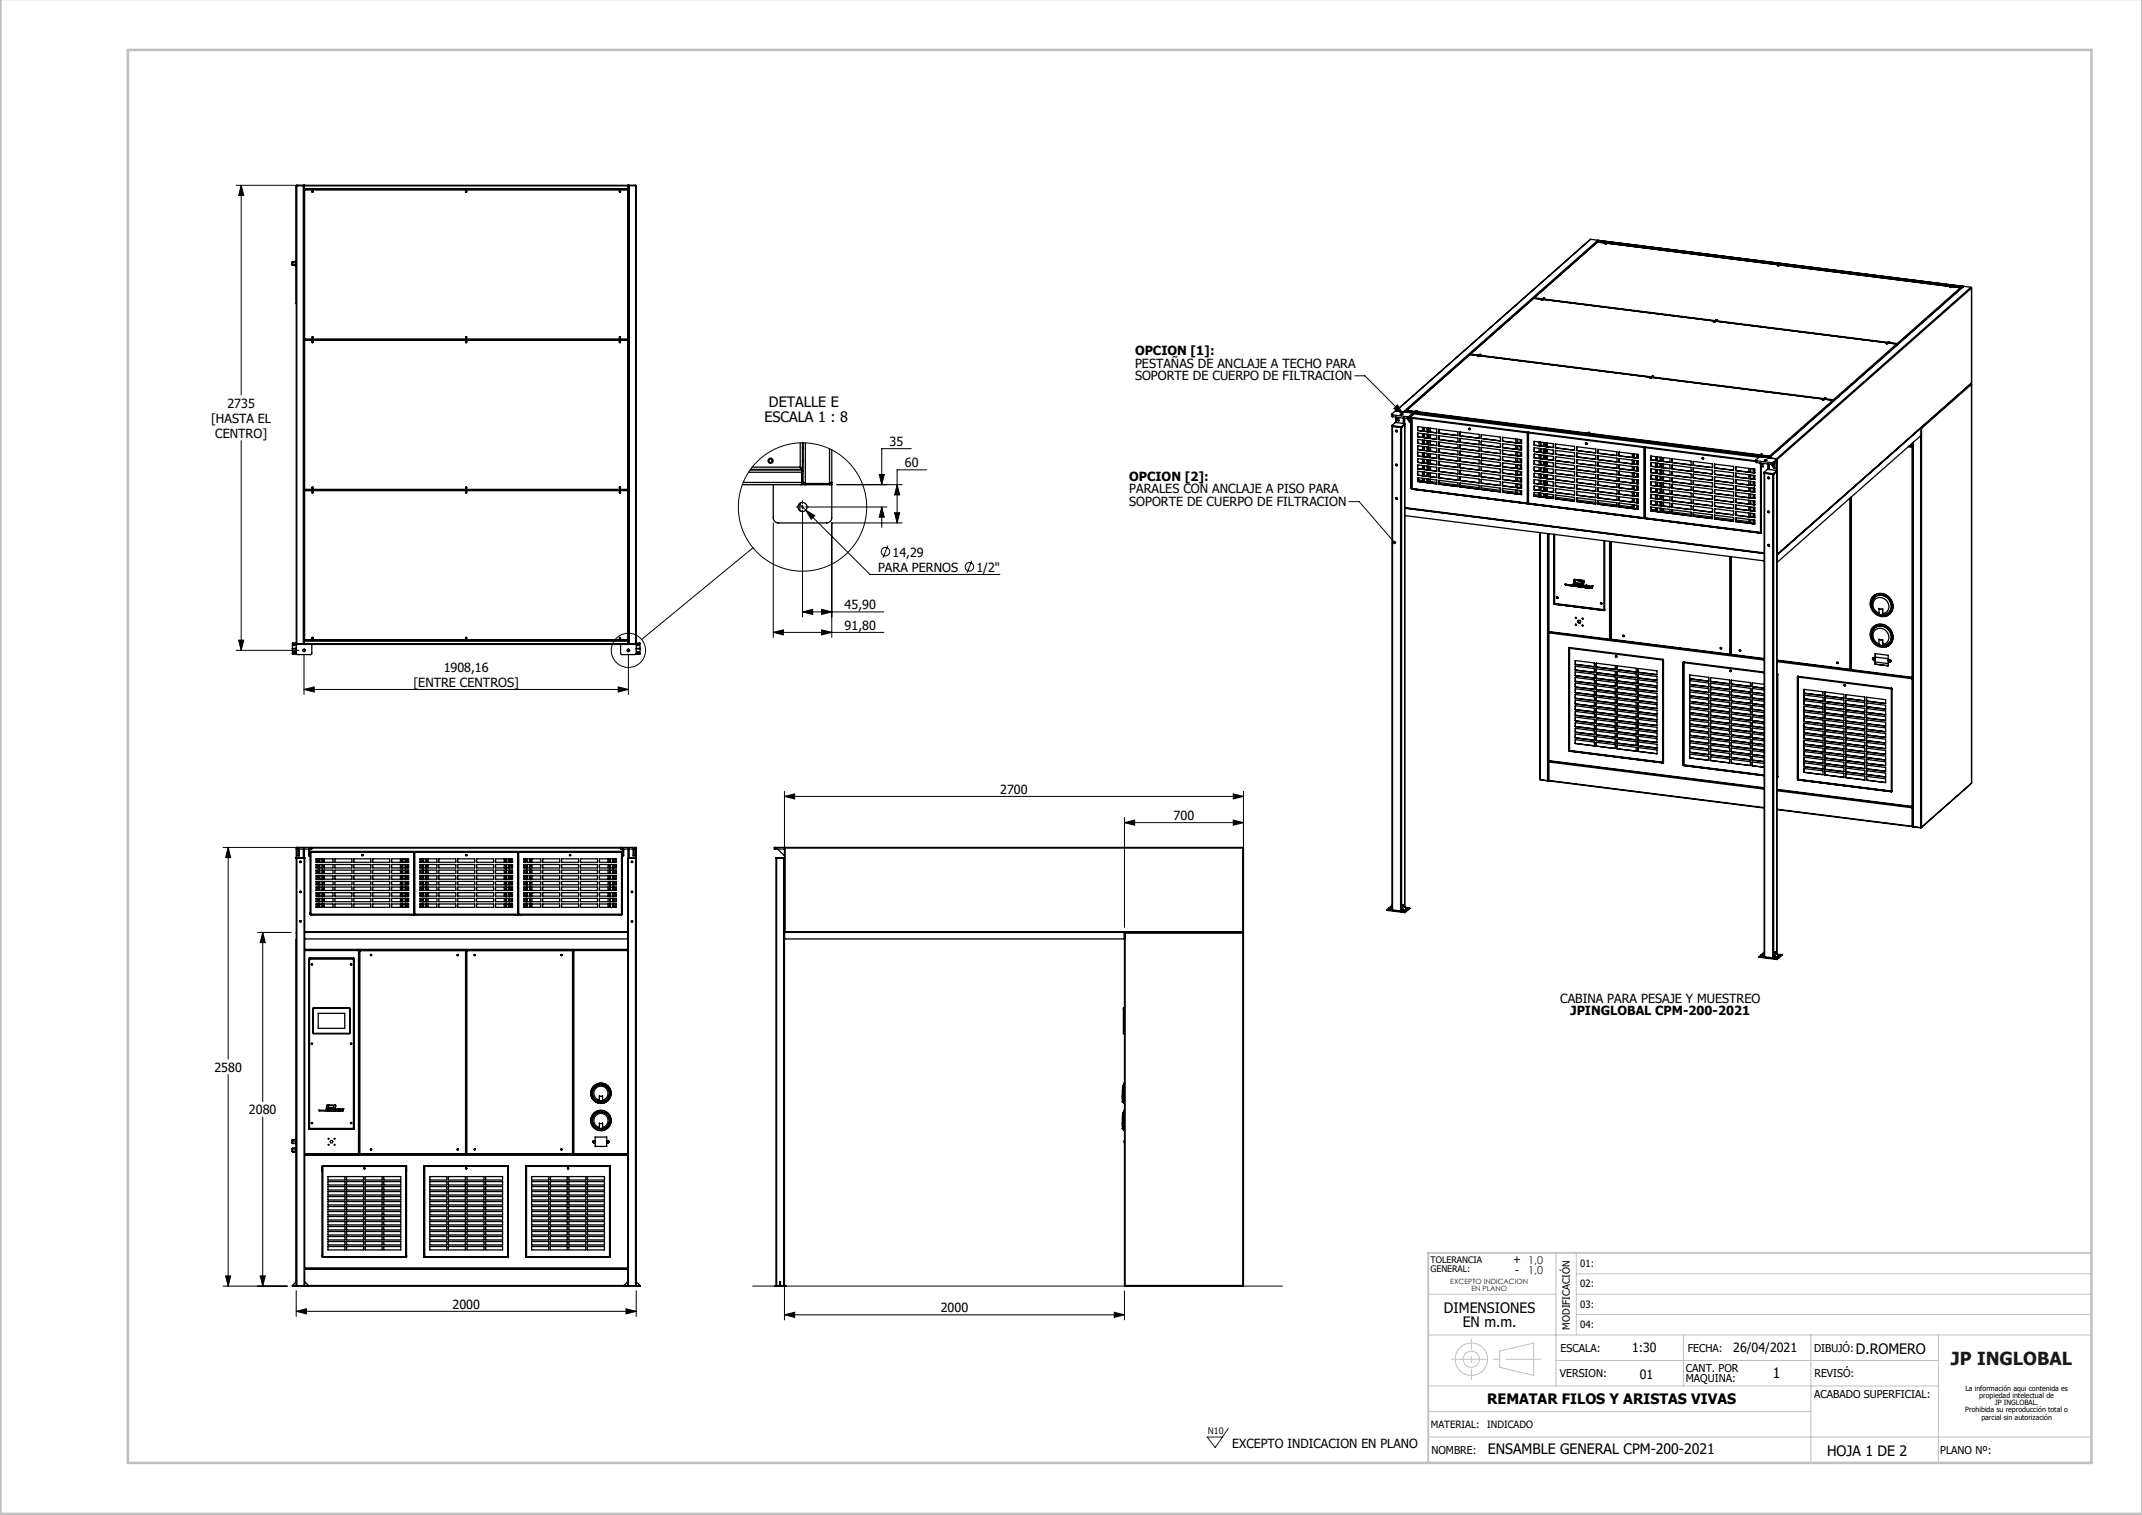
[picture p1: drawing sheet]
<svg xmlns="http://www.w3.org/2000/svg" width="420mm" height="297mm" viewBox="0 0 420 297" stroke-linecap="round" stroke-linejoin="round" font-family="sans-serif">
<defs><g id="words">
<text font-size="3.5" fill="#191924" x="382.5" y="267.5">JP INGLOBAL</text>
<g font-size="2.8">
<text x="149.9" y="82.7">ESCALA 1 : 8</text>
<text x="150.8" y="79.9">DETALLE E</text>
<text x="283.1" y="257.3">DIMENSIONES</text>
<text x="286.8" y="260.1">EN m.m.</text>
<text x="363.9" y="265.4">D.ROMERO</text>
<text x="291.6" y="275.3">REMATAR FILOS Y ARISTAS VIVAS</text>
<text x="347.6" y="270.1">1</text>
<text x="291.8" y="285.1">ENSAMBLE GENERAL CPM-200-2021</text>
<text x="358.2" y="285.4">HOJA 1 DE 2</text>
</g>
<g font-size="2.5">
<text x="222.6" y="69.6">OPCION [1]:</text>
<text x="222.6" y="72.1">PESTAÑAS DE ANCLAJE A TECHO PARA</text>
<text x="222.6" y="74.6">SOPORTE DE CUERPO DE FILTRACION</text>
<text x="41.4" y="82.9">[HASTA EL</text>
<text x="44.6" y="79.9">2735</text>
<text x="42.2" y="85.9">CENTRO]</text>
<text x="174.4" y="87.4">35</text>
<text x="177.4" y="91.6">60</text>
<text x="221.4" y="94.3">OPCION [2]:</text>
<text x="221.4" y="96.7">PARALES CON ANCLAJE A PISO PARA</text>
<text x="221.4" y="99.2">SOPORTE DE CUERPO DE FILTRACION</text>
<text x="172.2" y="112.1">PARA PERNOS</text>
<text x="175" y="109.1">14,29</text>
<text x="191.5" y="112.1">1/2&quot;</text>
<text x="165.6" y="119.4">45,90</text>
<text x="165.6" y="123.4">91,80</text>
<text x="87" y="131.7">1908,16</text>
<text x="81.1" y="134.6">[ENTRE CENTROS]</text>
<text x="196.1" y="155.6">2700</text>
<text x="230.1" y="160.7">700</text>
<text x="305.9" y="196.5">CABINA PARA PESAJE Y MUESTREO</text>
<text x="307.9" y="199">JPINGLOBAL CPM-200-2021</text>
<text x="42" y="210.1">2580</text>
<text x="48.8" y="218.4">2080</text>
<text x="88.7" y="256.5">2000</text>
<text x="184.5" y="257.2">2000</text>
<text x="320" y="265">1:30</text>
<text x="339.9" y="265">26/04/2021</text>
<text x="321.6" y="270.4">01</text>
<text x="241.6" y="283.8">EXCEPTO INDICACION EN PLANO</text>
</g>
<g font-size="2.1">
<text x="296.7" y="247.6">+ 1,0</text>
<text x="297.1" y="249.8">-</text>
<text x="306" y="265">ESCALA:</text>
<text x="330.6" y="268.9">CANT. POR</text>
<text x="330.9" y="265">FECHA:</text>
<text x="355.7" y="265">DIBUJÓ:</text>
<text x="305.9" y="270">VERSION:</text>
<text x="330.6" y="271">MAQUINA:</text>
<text x="355.7" y="274.1">ACABADO SUPERFICIAL:</text>
<text x="355.8" y="270">REVISÓ:</text>
<text x="280.7" y="285.1">NOMBRE:</text>
<text x="380.4" y="285.1">PLANO Nº:</text>
</g>
<text font-size="2.1" fill="#191924" x="299.7" y="249.8">1,0</text>
<g font-size="2">
<text x="309.9" y="248.3">01:</text>
<text x="309.9" y="256.3">03:</text>
<text x="309.9" y="252.3">02:</text>
<text x="307.8" y="260.6" transform="rotate(-90 307.8 260.6)">MODIFICACIÓN</text>
<text x="309.9" y="260.3">04:</text>
<text x="280.6" y="279.8">MATERIAL:</text>
<text x="291.6" y="279.8">INDICADO</text>
</g>
<g font-size="1.8">
<text x="280.5" y="247.6">TOLERANCIA</text>
<text x="280.5" y="249.4">GENERAL:</text>
</g>
<text font-size="1.8" fill="#191924" x="236.9" y="281.1">N10</text>
<g font-size="1.4" fill="#191924">
<text x="284.4" y="251.6">EXCEPTO INDICACION</text>
<text x="288.5" y="253.1">EN PLANO</text>
</g>
<g font-size="1.4">
<text x="385.4" y="272.6">La información aqui contenida es</text>
<text x="388.1" y="274">propiedad intelectual de</text>
<text x="391.1" y="275.5">JP INGLOBAL.</text>
<text x="385.4" y="276.9">Prohibida su reproducción total o</text>
<text x="388.5" y="278.3">parcial sin autorización</text>
</g>
</g></defs>
<g fill="none" stroke="#000" stroke-width=".2">
<path d="M46.3 36.3h12.4M47.3 36.3l.5 2h-1zM47.3 36.3v41.1M265.6 73.7h2l7.5 7.5M47.3 86.4v41.1M156.7 98.8l13.9 13.8h25.5M157 99.4h.7M157.4 99.1v.6M158.4 99.4h15.5M164.1 95h12.8M172.4 93h1l-.5 2zM172.9 99.4l.5 2h-1z"/>
<path d="M172.9 99.4v4M175.9 95l.5 2h-1zM178.7 88h-5.8v7M181.7 92.1h-5.8v10.4M264.5 98.3h2l6.9 8.1M273.3 80.1l.7-.7 1.1 1.8zM147.6 107.4l-21.8 18M151.6 102.5v22.5M157.4 120l2-.5v1zM157.4 100.4v20.6M157.4 120h15.9M158 100l1.8 1.1-.8 .7z"/>
<path d="M161.1 119.5l2 .5-2 .5zM174.1 107l-1 2.3M175.4 100.5h1l-.5 2zM176.9 102.5h-13.8v22.5M190.6 109.9l-1 2.4M46.3 127.5h12.3M46.8 125.5h1l-.5 2zM59.5 127.5h.2M59.6 135.2l2-.5v1zM59.6 128.5v7.7M59.6 135.2h63.6M59.6 127.4v.2"/>
<path d="M121.2 134.7l2 .5-2 .5zM123.1 127.5h.2M123.2 127.4v.2M123.2 128.5v7.7M151.6 124l2-.5v1zM151.6 124h21.7M161.1 123.5l2 .5-2 .5zM153.8 156.1l2-.5v1zM153.8 155.1v10.9M153.8 156.1h90M241.8 155.6l2 .5-2 .5zM243.8 155.1v26.6"/>
<path d="M43.7 166.1h16.2M44.7 166.1l.5 2h-1zM44.7 166.1v41.5M220.5 161.3l2-.5v1zM220.5 160.3v21.5M220.5 161.3h23.3M241.8 160.8l2 .5-2 .5zM50.5 182.8h6.6M51.5 182.8l.5 2h-1zM51.5 182.8v33.2M153.8 183.7v75.1M44.7 210.6v41.5"/>
<path d="M51.5 219v33.1M43.7 252.1h12.6M44.2 250.1h1l-.5 2zM51 250.1h1l-.5 2zM58.1 257.1l2-.5v1zM58.1 253v5.1M58.1 257.1h66.6M122.7 256.6l2 .5-2 .5zM124.7 253v5.1M147.6 252.1h103.9M153.8 257.8l2-.5v1zM153.8 257.8h66.7"/>
<path d="M218.5 257.3l2 .5-2 .5zM220.5 253.1v5.7"/>
<circle cx="157.4" cy="99.4" r="12.6"/>
<circle cx="173.6" cy="108.1" r=".83"/>
<circle cx="190.1" cy="111.1" r=".83"/>
<circle cx="123.2" cy="127.5" r="3.4"/>
</g>
<g fill="none" stroke="#c0c0c0" stroke-width=".2">
<path d="M280 253.7h25.1M305.1 245.6v26.1M309.1 249.7h101M309.1 253.7h101M309.1 257.7h101M309.1 245.6v16.1M280.1 276.7h75M280.1 271.7h100M280.1 261.7h130M294.1 264.9l6.6-1.6v6.3l-6.6-1.6zM305.1 266.7h75M330.1 261.7v10"/>
<path d="M355.1 261.7v25.2M380.1 261.7v25.2M280.1 281.7h130"/>
<circle cx="288.5" cy="266.5" r="1.59"/>
<circle cx="288.5" cy="266.5" r="3.2"/>
</g>
<path d="M156.7 99.4h-.5M157.4 98.8v-.6M158 99.4h.6M157.4 100v.6M59.4 127.5h-.1M59.6 127.3v-.1M59.6 127.7v.1M59.8 127.5h.1M123 127.5h-.1M123.2 127.3v-.1M123.2 127.7v.1M123.4 127.5h.1" fill="none" stroke="#000" stroke-width=".2" stroke-dasharray="15.2 1.3 1.3 1.3"/>
<path d="M240.9 280l-2.6 3.8-1.6-2.1h3" fill="none" stroke="#191924" stroke-width=".2"/>
<path d="M410.1 245.6v41.2" fill="none" stroke="#c0c0c0" stroke-width=".2" stroke-dasharray="15.2 1.3 1.3 1.3" stroke-dashoffset="6.1"/>
<path d="M280 286.8h130.1" fill="none" stroke="#c0c0c0" stroke-width=".2" stroke-dasharray="15.2 1.3 1.3 1.3" stroke-dashoffset="-.3"/>
<path d="M284.6 266.5h17.6" fill="none" stroke="#c0c0c0" stroke-width=".2" stroke-dasharray="15.2 1.3 1.3 1.3" stroke-dashoffset="8.4"/>
<path d="M288.5 262.5v8" fill="none" stroke="#c0c0c0" stroke-width=".2" stroke-dasharray="15.2 1.3 1.3 1.3" stroke-dashoffset="13.1"/>
<path d="M410.1 245.6h-130.1v41.2" fill="none" stroke="#c0c0c0" stroke-width=".35"/>
<path d="M.1 -.1v296.9h419.9M25.1 9.8h385v277h-385z" fill="none" stroke="#c0c0c0" stroke-width=".5"/>
<g fill="#000">
<path d="M273.3 80.1l.7-.7 1.1 1.8zM273.2 106.1a.33 .33 0 0 0 0 .5 .33 .33 0 0 0 .4 0l-.2-.2 .2 .2a.33 .33 0 0 0 .1-.5 .33 .33 0 0 0-.5 0z"/>
<path d="M58.1 257.1l2-.5v1zM122.7 256.6l2 .5-2 .5zM51 250.1h1l-.5 2zM51.5 182.8l.5 2h-1zM44.2 250.1h1l-.5 2zM44.7 166.1l.5 2h-1zM153.8 257.8l2-.5v1zM218.5 257.3l2 .5-2 .5zM241.8 155.6l2 .5-2 .5zM153.8 156.1l2-.5v1zM220.5 161.3l2-.5v1zM241.8 160.8l2 .5-2 .5zM47.3 36.3l.5 2h-1zM46.8 125.5h1l-.5 2zM59.6 135.2l2-.5v1zM121.2 134.7l2 .5-2 .5zM175.4 100.5h1l-.5 2zM175.9 95l.5 2h-1zM172.9 99.4l.5 2h-1zM172.4 93h1l-.5 2zM157.4 120l2-.5v1zM161.1 119.5l2 .5-2 .5zM161.1 123.5l2 .5-2 .5zM151.6 124l2-.5v1zM158 100l1 1.8 .8-.7z"/>
</g>
<g fill="none" stroke="#000" stroke-width=".25">
<path d="M58.1 36.4v91.8l.2 .1h2.7l.1-.2v-1.8M58.2 36.3h1.3M58.2 36.4h1.3M58.2 36.4h-.1M58.2 36.3v90l-.1-.1 .1 .1M58.2 36.3l-.1 .1M59.5 36.4h.1M59.5 36.3l.1 .1M59.5 36.3v90l.1-.1M59.6 36.4h63.6M59.6 37.2h.1M59.6 36.4l.1-.1-.1 .7"/>
<path d="M59.6 36.4v89.8M59.6 36.3h.1M59.6 36.3h63.6M59.6 37.2v29.3M59.6 37v.1M59.6 37h63.6v.1M59.6 37.1v.1M59.6 37.1h63.6M59.6 36.4h.1M59.7 36.4l-.1 .6M59.7 37.2h.1M59.7 37.1v.1"/>
<path d="M59.7 37.1l-.1 .1M59.7 37.2v29.3M59.7 37.2h63.4M123.1 37.2v29.3M123.2 37.2h-.1M123.2 37.2h.1M123.2 36.4h.1M123.2 36.4l-.1-.1 .1 .1M123.2 37.1v.1M123.2 36.4v.6M123.2 36.3h.1M123.2 36.4v89.8"/>
<path d="M123.4 36.4l-.2 .1M123.4 36.3l-.2 .1M123.4 36.4h-.1M123.4 36.3v90l-.2-.1M123.4 36.3h1.2M123.4 36.4h1.2M124.6 36.3v90l.1-.1-.1 .1M124.6 36.4h.1M124.6 36.3l.1 .1M124.7 36.4v91.8l-.2 .1h-2.7l-.1-.2v-1.8M57.3 51.9h.1M57.3 51.4v.5"/>
<path d="M57.3 52h.1M57.3 51.4h.1M57.3 51.4v.6M57.4 51.3l-.1 .1M57.4 51.3v.7M57.4 51.3h.5M57.4 52h.5M57.9 51.4h.1M57.9 52.1h.2M57.9 51.2h.1M57.9 51.2v.9M57.9 51.2h.2"/>
<path d="M57.9 51.4h.2M58.1 51.8h-.2l.2 .1M58.1 59.5v.1M59.6 55.6h.1M59.6 55h.1M59.6 43.9h.1M59.6 55.5h.1M123.2 55.6h.1M123.2 55h.1M123.2 43.9h.1M123.2 55.5h.1M300.7 58.5l-12.5 11"/>
<path d="M300.7 58.5h.1M300.7 58.5l71.2 8.9M300.7 58.5l-12.3 10.9M300.8 58.5h-.1M300.9 58.4l-.1 .1M300.9 58.4l-.2 .1M300.9 58.4l71.1 8.9M302.2 58.8h.3zM302.2 58.9h.3M302.6 58.5h.3zM302.6 58.5h.3M311.9 46.9l-38.1 33.6"/>
<path d="M311.9 46.9l1.4 .2M313.2 47.4h.1M313.2 47.4l.1-.1 71.3 9M313.3 47.5l-12.4 10.9M313.3 47.5l71.1 8.9M313.3 47.4v.1M313.3 47.1l.1 .1M313.3 47.1l-38.1 33.6M313.4 47.2h.1M313.5 47.1l-12.7 11.3M313.5 47.1l71.3 9M313.5 47.1h.1"/>
<path d="M314.7 47.8h.3zM314.7 47.8h.3M348.5 52l.3 .1zM348.5 52.1h.3M382.3 56.3h.4zM382.4 56.3h.2M384.4 56.4l.1 .1M384.4 56.4h.1M384.4 56.4l-12.4 10.9M384.6 56.4l-.1 .1M384.6 56.4h.1M384.6 56.3l-.1 .2"/>
<path d="M384.6 56.3v.1M384.8 56.2h.1M384.8 56.1l-.2 .2M384.8 56.1v.1M384.8 56.2l-.2 .2M384.8 56.1h.1M384.9 56.2h.1M384.9 56.2l-.3 .2M385 56.1l-38.1 33.7M385 56.1l-38.2 33.7 .2-.3M385 56.1l1.5 .2M386.5 56.3l.1 .2"/>
<path d="M386.5 56.3l-38.2 33.6M386.6 56.4v.1M386.6 56.5l-38.1 33.6M386.6 56.4v18.7M59.6 60.3h.1M59.6 60.9h.1M59.6 65.7h.1M59.6 67.4h.1M59.6 61.6h.1M59.6 66.7h.1M59.6 66.7v29.3M59.6 66.5h.1"/>
<path d="M59.7 66.7h.1M59.7 66.5v.2M59.7 66.5h-.1M59.7 66.5v.1h63.5l-.1-.1M59.7 66.5h.1M59.7 66.7v-.1h63.5l-.1 .1M59.7 66.7v29.2M59.7 66.5h63.4M59.7 66.7h63.4M123.1 66.5h.1zM123.1 66.5v.2M123.1 66.7v29.2"/>
<path d="M123.2 66.7h-.1M123.2 66.7h.1M123.2 60.9h.1M123.2 60.3h.1M123.2 65.7h.1M123.2 67.4h.1M123.2 61.6h.1M288.2 69.5l-12.5 11M288.2 69.5l71.2 9M288.2 69.5l-12.4 10.9M288.2 69.5h.1M288.4 69.4l-.2 .1"/>
<path d="M288.4 69.4l-.1 .1M288.4 69.4l71.1 9M289.7 69.8l.3 .1zM289.7 69.9h.3M290.1 69.5h.3zM290.1 69.5h.3M323.5 74.1h.3zM323.5 74.1h.3M323.9 73.7l.3 .1zM323.9 73.8h.3M336 63.1h.3zM336 63.1h.3"/>
<path d="M336.4 62.7h.3zM336.4 62.8h.3M357.3 78.4h.3zM357.4 78.4h.2M357.7 78h.3zM357.7 78.1h.3M359.4 78.5h.1M359.4 78.5l-12.4 10.9M359.5 78.4h.1M359.5 78.4v.1M359.5 78.4l.1 .1M359.5 78.5h.1"/>
<path d="M369.8 67.3l.4 .1zM369.9 67.4h.2M370.2 67h.3zM370.2 67h.3M371.9 67.4l.1 .2M371.9 67.4l.1 .1M371.9 67.4l-12.4 11M372 67.4h.1M372 67.3v.2M372 67.3l.1 .2M372 67.4v.1M372 67.3v.1"/>
<path d="M372 67.5h.1M386.5 75.2l.1 .1M386.6 75.3h.1M386.6 75.1l-38.2 33.7M386.6 75.1l-38.1 33.6M386.6 75.3l-9.8 8.7M386.6 75.1h.1M386.6 75.3v78.2M59.6 95.2h.1M59.6 96.9h.1M59.6 96.1l.1 .1M59.6 96.1v29.4"/>
<path d="M59.6 96.1h.1M59.6 96h.1M59.7 96.1v.1M59.7 96h.1M59.7 96v.1M59.7 96.2v-.1h63.5l-.1 .1M59.7 95.9l-.1 .1M59.7 95.9v.2h63.5l-.1-.2M59.7 95.9v.1M59.7 96.2v29.2M59.7 96.2h63.4M59.7 95.9h63.4"/>
<path d="M123.1 95.9v.3M123.1 95.9l.1 .1zM123.1 96.2v29.2M123.2 96.1l-.1 .1M123.2 96.1h.1M123.2 95.2h.1M123.2 96.9h.1M145.7 94.6h11.8M146.8 92.6h10.4M147.1 92.1h10.1M147.2 92h9.9M147.5 91.6h9.4"/>
<path d="M156.8 98.7v1.4M156.9 91.6l.4 .2M156.9 91.6l.2 .4M156.9 91.6l.2 .2M156.9 86.8v4.8M157.1 91.8h.1M157.1 91.8v.2M157.1 91.9h.1M157.2 92.6v2l-.2 .4 .3-.1 .2-.3M157.2 92.1v.5M157.2 91.9v.2M157.2 91.8v.1"/>
<path d="M157.3 90.4h.2M157.3 86.8v5M157.3 87.8l.2 .1M157.3 90.2h.2M157.4 90.4l-.1 .1M157.5 86.8v7.8M157.5 92.3h-.2v2.3l-.1 .2M157.7 94.7l.2 .1h4.8l.2-.1M157.9 86.8v8.2l-.3-.1-.1-.3M159.3 94.8h.1M160.7 94.8h.1M162.7 88v7l.3-.2 .1-.2-.4 .2h-4.8l-.4-.2"/>
<path d="M162.8 94.7v.1M163 94.9l.1 .1h-17.5M163.1 88.2v13.3a1 1 0 0 1-1 1h-9.5a1 1 0 0 1-1-1v-6.5M272.9 81.2v.4l.2 .1M272.9 83.4v94.9l.1 .1M273 83.4v.1M273 83.5l1.6 .2M273 83.5v94.9M273.1 81.3l-.2-.1 .7-.6 73.1 9.1M273.1 81.3v.4M273.1 81.3l2.8 .4M273.1 81.7l2.8 .4"/>
<path d="M273.6 81.8v1M273.7 81.8l.4 .7h.2M273.7 84.6v-.2l.1 .2h.2M273.7 91.2v-.2l.1 .2 .2 .1M273.7 97.8v-.2l.1 .2h.2M273.7 81.9v.9M273.8 80.5v.1M273.9 81.8l.4 .7M274.3 81.9v.6M274.6 81.2a.24 .24 0 0 1 .2-.2 .24 .24 0 0 1 .2 .3zM274.6 83.7v94.9M274.8 83.6l-.2 .1"/>
<path d="M274.8 83.6v94.9M275.2 82v1M275.2 80.7l.1 .1M275.2 80.7h.1M275.3 83l-1.7-.2-.6 .6M275.3 83l.1 .1-.6 .5M275.3 82v1M275.4 80.7v.1M275.4 82v95.7M275.4 83.2l-.7 .6-1.8-.3M275.4 99.6l70.5 8.9M275.4 99.5l70.5 8.9"/>
<path d="M275.6 80.5l-.2 .2M275.7 80.5h-.1M275.7 80.5l71.3 9M275.7 80.5h.1M275.8 80.4v.1M275.8 80.4l-.1 .1M275.8 80.4l71.2 9M275.9 81.7v.4M276 82.1l.4 .7h.2M276.2 82l.4 .8M276.3 82l-.4 .1M276.3 81.6l-.4 .1"/>
<path d="M276.3 81.6v.4M276.3 81.6l.7-.6v.3l-.7 .7M276.6 81.7v1.1M276.7 95.7l.1 .2M276.7 82h.1M276.7 82v13.7M276.7 95.7h.1M276.8 81.9l-.1 .1M276.8 81.9v13.9M276.8 95.8h.1M276.8 81.9v.1M276.8 81.9l67.4 8.4"/>
<path d="M276.8 95.8l68.5 8.7M276.8 81.8v.1M276.8 95.8l22.7 2.9M276.8 81.8v.2M276.8 81.9h.1M276.8 82l22.7 2.8M276.8 95.8l22.7 2.8M276.8 82v13.8M276.8 81.8l-.1 .2M276.8 95.9l68.4 8.6M277 81.1l67.9 8.6M277.6 80.5h.3z"/>
<path d="M277.6 80.6h.3M278 86.1l3.7 .5v.8l-3.7-.5zM278 90.6l3.7 .5M278 91.1l3.7 .5v.8l-3.7-.5zM278 94.4l3.7 .5M278 87.4l3.7 .5v.7l-3.7-.5zM278 83.6l3.7 .5v.8l-3.7-.5zM278 84.9l3.7 .5v.7l-3.7-.5zM278 88.6l3.7 .5v.8l-3.7-.5zM278 90.6v-.7l3.7 .5v.7M278 92.4l3.7 .5v.7l-3.7-.5zM278 94.4v-.8l3.7 .5v.8"/>
<path d="M278 83.6v.8M278 84.9v.7M278 86.1v.8M278 87.4v.7M278 88.6v.8M278 89.9v.7M278 91.1v.8M278 92.4v.7M278 93.6v.8M278 90.6h.1M278 94.4h.1M278 94.1l.9 .1"/>
<path d="M278.2 94.1l-.2 .2M278.9 83.8v.7M278.9 85v.8M278.9 86.3v.7M278.9 87.5v.8M278.9 88.8v.7M278.9 90v.8M278.9 91.3v.7M278.9 92.5v.8M278.9 93.8v.7M279.2 83.8v.7M279.2 85v.8"/>
<path d="M279.2 86.3v.7M279.2 87.5v.8M279.2 88.8v.7M279.2 90.1v.7M279.2 91.3v.7M279.2 92.6v.7M279.2 93.8v.7M279.3 83.8v.8M279.3 85.1v.7M279.3 86.3v.8M279.3 87.6v.7M279.3 88.8v.8"/>
<path d="M279.3 90.1v.7M279.3 91.3v.8M279.3 92.6v.7M279.3 93.8v.8M279.5 94.5l.2 .1M279.8 83.9v.7M279.8 85.1v.8M279.8 86.4v.7M279.8 87.6v.8M279.8 88.9v.7M279.8 90.1v.8M279.8 91.4v.7"/>
<path d="M279.8 92.6v.8M279.8 93.9v.7M280 83.9v.7M280 85.1v.8M280 86.4v.7M280 87.6v.8M280 88.9v.7M280 90.1v.8M280 91.4v.7M280 92.6v.8M280 93.9v.7M280 85.2v.7"/>
<path d="M280 87.7v.7M280 90.2v.7M280 92.7v.7M280.1 83.9v.8M280.1 85.2v.7M280.1 86.4v.8M280.1 87.7v.7M280.1 88.9v.8M280.1 90.2v.7M280.1 91.4v.8M280.1 92.7v.7M280.1 93.9v.8"/>
<path d="M280.5 84v.7M280.5 85.2v.7M280.5 86.5v.7M280.5 87.7v.7M280.5 89v.7M280.5 90.2v.7M280.5 91.5v.7M280.5 92.7v.7M280.5 94v.7M280.5 87.7v.8M280.5 90.2v.8M280.5 92.7v.8"/>
<path d="M280.5 94.4l1.2 .2M282.1 86.2l3.8 .4M282.1 86.7l3.8 .4v.8l-3.8-.5zM282.1 89.9l3.8 .5M282.1 90.4l3.8 .5v.7l-3.8-.4zM282.1 91.7l3.8 .4v.8l-3.8-.5zM282.1 94.9l3.8 .5M282.1 87.9l3.8 .5v.7l-3.8-.4zM282.1 84.2l3.8 .4v.8l-3.8-.5zM282.1 86.2v-.8l3.8 .5v.7M282.1 89.9v-.7l3.8 .4v.8M282.1 92.9l3.8 .5v.7l-3.8-.4z"/>
<path d="M282.1 94.9v-.7l3.8 .4v.8M282.1 84.2v.7M282.1 86.2h.1M282.1 86.7v.7M282.1 85.4v.8M282.1 87.9v.8M282.1 89.2v.7M282.1 90.4v.8M282.1 91.7v.7M282.1 92.9v.8M282.1 94.2v.7M282.1 89.9h.1"/>
<path d="M282.1 94.9h.1M282.1 94.6l3.8 .5M286.3 86.7l3.7 .5M286.3 87.2l3.7 .5v.7l-3.7-.5zM286.3 89.7l3.7 .5v.7l-3.7-.5zM286.3 90.9l3.7 .5v.8l-3.7-.5zM286.3 92.2l3.7 .5v.7l-3.7-.5zM286.3 94.2l3.7 .5M286.3 94.7l3.7 .5v.7l-3.7-.5zM286.3 88.4l3.7 .5v.8l-3.7-.5zM286.3 84.7l3.7 .5v.7l-3.7-.5zM286.3 86.7v-.8l3.7 .5v.8"/>
<path d="M286.3 94.2v-.8l3.7 .5v.8M286.3 90.4l3.7 .5M286.3 85.4h.1M286.3 87.9h.1M286.3 89.2h.1M286.3 90.4h.1M286.3 91.7h.1M286.3 92.9h.1M286.3 95.4h.1M286.3 95.1l3.7 .5M288 84.1l.3 .1M288.1 84v.2h.2"/>
<path d="M288.2 84l.1 .1M288.2 84h.1M290.4 85.2l3.8 .5v.7l-3.8-.4zM290.4 86.5l3.8 .4v.8l-3.8-.5zM290.4 87.7l3.8 .5v.7l-3.8-.4zM290.4 90.2l3.8 .5v.7l-3.8-.4zM290.4 91.5l3.8 .4v.8l-3.8-.5zM290.4 92.7l3.8 .5v.7l-3.8-.4zM290.4 94l3.8 .4v.8l-3.8-.5zM290.4 95.2l3.8 .5v.7l-3.8-.4zM290.4 89l3.8 .4v.8l-3.8-.5zM290.5 86h-.1"/>
<path d="M290.5 87.2h-.1M290.5 88.5h-.1M290.5 89.7h-.1M290.5 91h-.1M290.5 92.2h-.1M290.5 93.5h-.1M290.5 94.7h-.1M290.5 96h-.1M290.5 95.7l3.7 .4M294.6 85.7l3.7 .5v.8l-3.7-.5zM294.6 87l3.7 .5v.7l-3.7-.5zM294.6 88.2l3.7 .5v.8l-3.7-.5z"/>
<path d="M294.6 89.5l3.7 .5v.7l-3.7-.5zM294.6 90.7l3.7 .5v.8l-3.7-.5zM294.6 92l3.7 .5v.7l-3.7-.5zM294.6 93.2l3.7 .5v.8l-3.7-.5zM294.6 94.5l3.7 .5v.7l-3.7-.5zM294.6 95.7l3.7 .5v.8l-3.7-.5zM294.6 95.2h.1M294.6 90.2l3.7 .5M294.6 86.5h.1M294.6 87.7h.1M294.6 89h.1M294.6 90.2h.1"/>
<path d="M294.6 91.5h.1M294.6 92.7h.1M294.6 94h.1M294.6 96.5h.1M294.6 96.2l2.6 .3M297.2 86.1v.7M297.2 87.3v.8M297.2 88.6v.7M297.2 89.8v.8M297.2 91.1v.7M297.2 92.3v.8M297.2 93.6v.7"/>
<path d="M297.2 94.8v.8M297.2 96.1v.7M297.5 86.1v.7M297.5 87.4v.7M297.5 88.6v.7M297.5 89.9v.7M297.5 91.1v.7M297.5 92.4v.7M297.5 93.6v.7M297.5 94.9v.7M297.5 96.1v.7M297.6 86.1v.8"/>
<path d="M297.6 87.4v.7M297.6 88.6v.8M297.6 89.9v.7M297.6 91.1v.8M297.6 92.4v.7M297.6 93.6v.8M297.6 94.9v.7M297.6 96.1v.8M297.7 96.8l.3 .1M298.1 86.2v.7M298.1 87.4v.8M298.1 88.7v.7"/>
<path d="M298.1 89.9v.8M298.1 91.2v.7M298.1 92.4v.8M298.1 93.7v.7M298.1 94.9v.8M298.1 96.2v.7M298.3 86.2v.7M298.3 87.4v.8M298.3 88.7v.7M298.3 89.9v.8M298.3 91.2v.7M298.3 92.4v.8"/>
<path d="M298.3 93.7v.7M298.3 94.9v.8M298.3 96.2v.7M299.5 98.6l.1 .1M299.5 84.8v13.8M299.5 84.8h.1M299.5 98.7h.1M299.6 84.7l-.1 .1M299.6 84.7v.1M299.6 98.7h.1M299.6 84.8h.1M299.6 84.8l.1 .1"/>
<path d="M299.6 84.8h-.1M299.6 84.8v13.9M299.6 98.7l22.7 2.8M299.7 84.8h.1M299.7 84.8v13.9M299.7 84.7v.1M299.7 98.7h.1M299.7 84.9l-.1 13.8M299.7 84.9l22.6 2.8M300.8 86.5l3.8 .5v.7l-3.8-.4zM300.8 87.8l3.8 .4v.8l-3.8-.5zM300.8 89l3.8 .5v.7l-3.8-.4z"/>
<path d="M300.8 90.3l3.8 .4v.8l-3.8-.5zM300.8 91.5l3.8 .5v.7l-3.8-.4zM300.8 92.8l3.8 .4v.8l-3.8-.5zM300.8 94l3.8 .5v.7l-3.8-.4zM300.8 95.3l3.8 .4v.8l-3.8-.5zM300.8 96.5l3.8 .5v.7l-3.8-.4zM300.8 87.3h.1M300.8 88.5h.1M300.8 89.8h.1M300.8 91h.1M300.8 91l3.8 .5M300.8 92.3h.1"/>
<path d="M300.8 93.5h.1M300.8 94.8h.1M300.8 96h.1M300.8 97.3h.1M300.8 97l1 .1M301.8 86.6v.8M301.8 87.9v.7M301.8 89.1v.8M301.8 90.4v.7M301.8 91.6v.8M301.8 92.9v.7M301.8 94.1v.8"/>
<path d="M301.8 95.4v.7M301.8 96.6v.8M302.1 86.7v.7M302.1 87.9v.8M302.1 89.2v.7M302.1 90.4v.8M302.1 91.7v.7M302.1 92.9v.8M302.1 94.2v.7M302.1 95.4v.8M302.1 96.7v.7M302.2 86.7v.7"/>
<path d="M302.2 87.9v.8M302.2 89.2v.7M302.2 90.4v.8M302.2 91.7v.7M302.2 92.9v.8M302.2 94.2v.7M302.2 95.4v.8M302.2 96.7v.7M302.3 97.4l.2 .1M302.6 86.8v.7M302.6 88v.7M302.6 89.3v.7"/>
<path d="M302.6 90.5v.7M302.6 91.8v.7M302.6 93v.7M302.6 94.3v.7M302.6 95.5v.7M302.6 96.8v.7M302.8 86.8v.7M302.8 88v.8M302.8 89.3v.7M302.8 90.5v.8M302.8 91.8v.7M302.8 93v.8"/>
<path d="M302.8 94.3v.7M302.8 95.5v.8M302.8 96.8v.7M302.9 86.8v.7M302.9 88v.8M302.9 89.3v.7M302.9 90.5v.8M302.9 91.8v.7M302.9 93v.8M302.9 94.3v.7M302.9 95.5v.8M302.9 96.8v.7"/>
<path d="M303 86.8v.7M303 88v.8M303 89.3v.7M303 90.5v.8M303 91.8v.7M303 93v.8M303 94.3v.7M303 95.5v.8M303 96.8v.7M303.3 86.8v.8M303.3 88.1v.7M303.3 89.3v.8"/>
<path d="M303.3 90.6v.7M303.3 91.8v.8M303.3 93.1v.7M303.3 94.3v.8M303.3 95.6v.7M303.3 96.8v.8M303.3 97.3l1.3 .1M305 87l3.7 .5v.8l-3.7-.5zM305 88.3l3.7 .5v.7l-3.7-.4zM305 89.5l3.7 .5v.8l-3.7-.5zM305 90.8l3.7 .5v.7l-3.7-.4zM305 92l3.7 .5v.8l-3.7-.5z"/>
<path d="M305 93.3l3.7 .5v.7l-3.7-.4zM305 94.5l3.7 .5v.8l-3.7-.5zM305 95.8l3.7 .5v.7l-3.7-.4zM305 97l3.7 .5v.8l-3.7-.5zM305 87.8h.1M305 89v.1M305 90.3h.1M305 91.5v.1M305 92.8h.1M305 94v.1M305 95.3h.1M305 96.5v.1"/>
<path d="M305 97.8h.1M305 97.5l3.7 .5M309.2 87.6l3.7 .4v.8l-3.7-.5zM309.2 88.8l3.7 .5v.7l-3.7-.4zM309.2 90.1l3.7 .4v.8l-3.7-.5zM309.2 91.3l3.7 .5v.7l-3.7-.4zM309.2 92.6l3.7 .4v.8l-3.7-.5zM309.2 93.8l3.7 .5v.7l-3.7-.4zM309.2 95.1l3.7 .4v.8l-3.7-.5zM309.2 96.3l3.7 .5v.7l-3.7-.4zM309.2 97.6l3.7 .4v.8l-3.7-.5zM309.2 88.3h.1"/>
<path d="M309.2 89.6h.1M309.2 90.8h.1M309.2 92.1h.1M309.2 93.3h.1M309.2 94.6h.1M309.2 95.8h.1M309.2 97.1h.1M309.2 98.3h.1M309.2 98l3.7 .5M310.9 87l.3 .1M310.9 86.9v.2h.2M311 86.8l.2 .1"/>
<path d="M311.4 84.8h.3zM311.4 84.8h.3M313.3 88.1l3.8 .5v.7l-3.8-.5zM313.3 89.3l3.8 .5v.8l-3.8-.5zM313.3 91.3v-.7l3.8 .5v.7M313.3 91.8l3.8 .5v.8l-3.8-.5zM313.3 93.1l3.8 .5v.7l-3.8-.4zM313.3 94.3l3.8 .5v.8l-3.8-.5zM313.3 95.6l3.8 .5v.7l-3.8-.4zM313.3 96.8l3.8 .5v.8l-3.8-.5zM313.3 98.9v-.8l3.8 .5v.7M313.3 91.3l3.8 .5"/>
<path d="M313.3 98.9l3.8 .4M313.3 95.1l3.8 .5M313.3 88.8h.1M313.3 90.1h.1M313.3 92.6h.1M313.3 93.8v.1M313.3 95.1h.1M313.3 96.3v.1M313.3 97.6h.1M313.3 98.5l3.8 .5M317.5 88.6l3.7 .5v.7l-3.7-.4zM317.5 90.6v-.7l3.7 .4v.8"/>
<path d="M317.5 91.1l3.7 .5v.7l-3.7-.4zM317.5 92.4l3.7 .4v.8l-3.7-.5zM317.5 93.6l3.7 .5v.7l-3.7-.4zM317.5 94.9l3.7 .4v.8l-3.7-.5zM317.5 96.1l3.7 .5v.7l-3.7-.4zM317.5 97.4l3.7 .4v.8l-3.7-.5zM317.5 99.4v-.8l3.7 .5v.7M317.5 90.6l3.7 .5M317.5 99.4l3.7 .4M317.5 88.6v.8M317.5 90.6h.1M317.5 91.1v.8"/>
<path d="M317.5 89.9v.7M317.5 92.4v.7M317.5 93.6v.8M317.5 94.9v.7M317.5 96.1v.8M317.5 97.4v.7M317.5 98.6v.8M317.5 99.4h.1M317.5 99.1l2.6 .3M320.1 88.9v.8M320.1 90.2v.7M320.1 91.4v.8"/>
<path d="M320.1 92.7v.7M320.1 93.9v.8M320.1 95.2v.7M320.1 96.4v.8M320.1 97.7v.7M320.1 98.9v.8M320.3 89v.7M320.3 90.2v.8M320.3 91.5v.7M320.3 92.7v.8M320.3 94v.7M320.3 95.2v.8"/>
<path d="M320.3 96.5v.7M320.3 97.7v.8M320.3 99v.7M320.4 89v.7M320.4 90.2v.8M320.4 91.5v.7M320.4 92.7v.8M320.4 94v.7M320.4 95.2v.8M320.4 96.5v.7M320.4 97.7v.8M320.4 99v.7"/>
<path d="M320.6 99.7l.2 .1M320.9 89.1v.7M320.9 90.3v.7M320.9 91.6v.7M320.9 92.8v.7M320.9 94.1v.7M320.9 95.3v.7M320.9 96.6v.7M320.9 97.8v.7M320.9 99.1v.7M321.1 89.1v.7M321.1 90.3v.8"/>
<path d="M321.1 91.6v.7M321.1 92.8v.8M321.1 94.1v.7M321.1 95.3v.8M321.1 96.6v.7M321.1 97.8v.8M321.1 99.1v.7M321.2 89.1v.7M321.2 90.3v.8M321.2 91.6v.7M321.2 92.8v.8M321.2 94.1v.7"/>
<path d="M321.2 95.3v.8M321.2 96.6v.7M321.2 97.8v.8M321.2 99.1v.7M322.3 87.7v13.8M322.3 87.7h.1M322.4 87.6l-.1 .1M322.4 87.6h.1M322.5 87.6l-.2 .1M322.5 87.6h.1M322.5 87.6l.1 .2M322.5 87.6v13.9"/>
<path d="M322.5 87.6l.1 .1M322.6 87.6l-.1 .1M322.6 87.8v13.7M322.6 87.8l21.6 2.7M323.7 89.4l3.7 .5v.7l-3.7-.4zM323.7 91.4v-.7l3.7 .4v.8M323.7 91.4l3.7 .5M323.7 91.9l3.7 .5v.7l-3.7-.4zM323.7 93.2l3.7 .4v.8l-3.7-.5zM323.7 95.2v-.8l3.7 .5v.7M323.7 95.7l3.7 .4v.8l-3.7-.5zM323.7 96.9l3.7 .5v.7l-3.7-.4z"/>
<path d="M323.7 98.9v-.7l3.7 .4v.8M323.7 99.4l3.7 .5v.7l-3.7-.4zM323.7 95.2l3.7 .4M323.7 98.9l3.7 .5M323.7 95.1l3.7 .5M323.7 89.4v.8M323.7 91.4h.1M323.7 91.9v.8M323.7 90.7v.7M323.7 93.2v.7M323.7 94.4v.7M323.7 95.7v.7"/>
<path d="M323.7 96.9v.8M323.7 98.2v.7M323.7 99.4v.8M323.7 95.1v.1M323.7 98.9h.1M323.7 99.8l.9 .2M324.6 89.5v.8M324.6 90.8v.7M324.6 92v.8M324.6 93.3v.7M324.6 94.5v.8M324.6 95.8v.7"/>
<path d="M324.6 97v.8M324.6 98.3v.7M324.6 99.5v.8M324.9 89.6v.7M324.9 90.8v.7M324.9 92.1v.7M324.9 93.3v.7M324.9 94.6v.7M324.9 95.8v.7M324.9 97.1v.7M324.9 98.3v.7M324.9 99.6v.7"/>
<path d="M325 89.6v.7M325 90.8v.8M325 92.1v.7M325 93.3v.8M325 94.6v.7M325 95.8v.8M325 97.1v.7M325 98.3v.8M325 99.6v.7M325.5 89.6v.8M325.5 90.9v.7M325.5 92.1v.8"/>
<path d="M325.5 93.4v.7M325.5 94.6v.8M325.5 95.9v.7M325.5 97.1v.8M325.5 98.4v.7M325.5 99.6v.8M325.7 89.7v.7M325.7 90.9v.7M325.7 92.2v.7M325.7 93.4v.7M325.7 94.7v.7M325.7 95.9v.7"/>
<path d="M325.7 97.2v.7M325.7 98.4v.7M325.7 99.7v.7M325.7 90.9v.8M325.7 93.4v.8M325.7 95.9v.8M325.7 98.4v.8M325.8 89.7v.7M325.8 90.9v.8M325.8 92.2v.7M325.8 93.4v.8M325.8 94.7v.7"/>
<path d="M325.8 95.9v.8M325.8 97.2v.7M325.8 98.4v.8M325.8 99.7v.7M326.2 89.7v.8M326.2 91v.7M326.2 92.2v.8M326.2 93.5v.7M326.2 94.7v.8M326.2 96v.7M326.2 97.2v.8M326.2 98.5v.7"/>
<path d="M326.2 99.7v.8M327.9 89.9l3.7 .5v.8l-3.7-.5zM327.9 91.2l3.7 .4v.8l-3.7-.5zM327.9 92.4l3.7 .5v.8l-3.7-.5zM327.9 93.7l3.7 .4v.8l-3.7-.5zM327.9 94.9l3.7 .5v.8l-3.7-.5zM327.9 96.2l3.7 .4v.8l-3.7-.5zM327.9 97.4l3.7 .5v.8l-3.7-.5zM327.9 99.4v-.7l3.7 .4v.8M327.9 99.9l3.7 .5v.8l-3.7-.5zM327.9 99.4l3.7 .5M327.9 90.7l3.7 .4"/>
<path d="M327.9 90.7h.1M327.9 91.2v.7M327.9 92.4v.8M327.9 89.9v.8M327.9 93.7v.7M327.9 94.9v.8M327.9 96.2v.7M327.9 97.4v.8M327.9 98.7v.7M327.9 99.9v.8M327.9 99.4h.1M332 91.2l3.8 .5"/>
<path d="M332 91.2v-.7l3.8 .4v.8M332 91.7l3.8 .5v.7l-3.8-.4zM332 93l3.8 .4v.8l-3.8-.5zM332 94.2l3.8 .5v.7l-3.8-.4zM332 96.7l3.8 .5v.7l-3.8-.4zM332 98l3.8 .4v.8l-3.8-.5zM332 95.5l3.8 .4v.8l-3.8-.5zM332 99.2l3.8 .5v.7l-3.8-.4zM332 94.9l3.8 .5M332 92.4v.1M332 93.7h.1M332 94.9v.1"/>
<path d="M332 96.2h.1M332 97.4v.1M332 98.7h.1M332 99.9v.1M333.8 89.7v.2l.2 .1-.2-.1M333.9 89.7l.1 .2M334 89.8l-.1-.1 .1 .1M336.2 91l3.7 .4v.8l-3.7-.5zM336.2 92.2l3.7 .5v.8l-3.7-.5zM336.2 93.5l3.7 .4v.8l-3.7-.5zM336.2 94.7l3.7 .5v.7l-3.7-.4zM336.2 97.2l3.7 .5v.8l-3.7-.5z"/>
<path d="M336.2 98.5l3.7 .4v.8l-3.7-.5zM336.2 96l3.7 .4v.8l-3.7-.5zM336.2 99.7l3.7 .5v.8l-3.7-.5zM336.2 91.7h.1M336.2 93h.1M336.2 94.2h.1M336.2 95.5h.1M336.2 96.7h.1M336.2 98h.1M336.2 99.2h.1M340.3 92.8l3.8 .4v.8l-3.8-.5zM340.3 94l3.8 .5v.7l-3.8-.4z"/>
<path d="M340.3 97.8l3.8 .4v.8l-3.8-.5zM340.3 99l3.8 .5v.7l-3.8-.4zM340.3 91.5l3.8 .5v.7l-3.8-.4zM340.3 95.3l3.8 .4v.8l-3.8-.5zM340.3 96.5l3.8 .5v.7l-3.8-.4zM340.4 99.7l3.7 .5M340.4 92.2l-.1 .1M340.4 93.5h-.1M340.4 94.7l-.1 .1M340.4 96h-.1M340.4 97.2l-.1 .1M340.4 98.5h-.1"/>
<path d="M340.4 99.7l-.1 .1M342.9 91.8v.8M342.9 93.1v.7M342.9 94.3v.8M342.9 95.6v.7M342.9 96.8v.8M342.9 98.1v.7M342.9 99.3v.8M343.2 91.9v.7M343.2 93.1v.8M343.2 94.4v.7M343.2 95.6v.8"/>
<path d="M343.2 96.9v.7M343.2 98.1v.8M343.2 99.4v.7M343.3 91.9v.7M343.3 93.1v.8M343.3 94.4v.7M343.3 95.6v.8M343.3 96.9v.7M343.3 98.1v.8M343.3 99.4v.7M343.8 91.9v.8M343.8 93.2v.7"/>
<path d="M343.8 94.4v.8M343.8 95.7v.7M343.8 96.9v.8M343.8 98.2v.7M343.8 99.4v.8M343.9 92v.7M343.9 93.2v.7M343.9 94.5v.7M343.9 95.7v.7M343.9 97v.7M343.9 98.2v.7M343.9 99.5v.7"/>
<path d="M344 92v.7M344 93.2v.8M344 94.5v.7M344 95.7v.8M344 97v.7M344 98.2v.8M344 99.5v.7M344.2 90.2l.1 .4 .2 .1M344.5 90.3l2.8 .4M344.5 90.3v.4M344.5 90.7l2.8 .3M345.1 90.8l.4 .7h.2"/>
<path d="M345.2 91v13.4M345.2 89l.3 .1zM345.2 89.1h.3M345.3 90.8l.4 .7M345.3 91.3v13.1M345.7 90.8v.7M345.9 92.6v94.9l.1 .1M346 90.2a.24 .24 0 0 1 .2-.2 .24 .24 0 0 1 .2 .3zM346 92.6l1.6 .2M346 92.6v95M346.6 91v1M346.7 93.5v.2"/>
<path d="M346.7 93.5v.3h.2M346.7 89.7v.1M346.8 91v1M346.9 91v1M346.9 89.6h.1M347 89.5v.1M347 89.6h.1M347 89.4v.1M347 89.4l.1 .2M347 89.4h.1M347 89.5h.1M347.1 89.6h.1"/>
<path d="M347.3 90.7v.3M347.4 91.1l.3 .7h.3M347.6 91l.4 .8M347.6 92.8v95M347.7 90.6l-.4 .1M347.7 91h-.4M347.7 90.6v.4M347.8 92.8h-.2M347.8 92.8v94.9M348 90.7v1.1M348.3 92.2l-1.7-.2-.7 .6h.1M348.3 92.2l.1 .1-.6 .5"/>
<path d="M348.3 90.5v1.7M348.3 89.9l.2 .2M348.3 89.9v.1M348.4 92.4l-.7 .6-1.8-.3M348.4 92.4h.1M348.4 92.3v94.6M348.4 90l-3.4-.5-.7 .7 .2 .1M348.5 90.1h.1M348.4 90v.3l-.7 .7M348.4 90l-.7 .6M348.5 90.1v18.6M362.7 97.7v33.5"/>
<path d="M362.9 97.5v33.7M362.9 97.5l.1 33.8M363 97.4v33.9M374.2 87.6l.7 .1M374.3 87.4l.7 .1M374.4 87.4h.6M374.9 86.9l.1 .5M374.9 87.7v45.1M374.9 87.7h.1M375 87.4v.1M375 87.4h.1M375 87.5l-.1 .2"/>
<path d="M375 87.5h.1M375 87.6l-.1 .1M375.1 86.8v75.2M375.1 87.5l-.1 .1M375.1 87.5h-.1M375.2 86.7v75.4M376.6 85.4v76.8M376.7 84h.1M376.7 83.9l.1 .1M376.7 83.9v1.4l-28.3 25M376.7 83.9l-28.3 24.9M376.7 83.9h-.1"/>
<path d="M376.8 84v78.2M275.4 101.1l70.5 8.9M301.9 104.4l.1 48.5M302 104.4v48.5M303.4 104.6v48.4M303.6 104.6v48.3M303.7 104.6v19.2M304.7 118.3l.1 .2M304.7 104.8v13.5M304.7 118.3h.1M304.7 118.4h.1M304.7 104.8v13.6"/>
<path d="M304.7 118.4l9.9 1.3M304.7 104.8l.1 13.5M304.8 118.5l9.8 1.2M304.8 118.3l-.1 .1M304.8 118.3h.1M304.8 118.3v.1M304.8 118.3l9.7 1.2M304.8 104.8v13.5M305.3 117v.2l.2 .1M305.4 117v.3M306.9 114.5h.1M306.9 114.5l1.4 .3 .2-.2"/>
<path d="M306.9 114.5l.1 .2M307 114.7h.1M307 114.7l1.4 .2M307 114.7l1.5 .2M307.2 114.6v.1M308.1 114.7v.1M308.5 114.9h-.1M308.5 114.6l-.1 .1M308.6 114.8l-.1 .1M308.6 113.8l.3 .1M308.6 113.8h.3M308.6 113.7h.3"/>
<path d="M308.6 113.7l-.1 .9M308.6 113.7h.1M308.7 113.6l-.1 .1M308.7 113.6h.3l-.4 1.2-.2 .1M308.8 113.6h.1M308.8 114.9l.2 .1M308.9 113.6h.1M309 114.9h-.2M309 114.4l.1 .1-.1 .5M309 114.4l-.2 .5M309 115l.2-.4h.4l-.1 .4h-.1M309 114.2l.2 .1-.2 .1"/>
<path d="M309 114.2v.2M309.1 113.8h.1M309.1 113.8l1.1 .1M309.1 113.7l1.5 .2M309.1 113.7v.1M309.1 113.6v.1M309.1 113.7l1.4 .1M309.1 114.4h-.1M309.2 115h-.2M309.2 114.4h.1M309.2 114.4l1.1 .1M309.2 114.3v.1"/>
<path d="M309.3 114.3h.1M309.2 114.7v.3h-.2M309.2 114.7h.3M309.3 114.3h-.1M309.3 114.3h.8M309.3 114.3l-.1 .1M309.4 115h.1M309.5 114.7h.1M309.5 114.7l-.1 .3M309.5 113.7h.1M309.6 113.7h-.1M309.6 115l.1 .1"/>
<path d="M309.6 115h.1M309.7 115l.2 .1M309.7 115v.1M309.7 114.7h.5l-.1 .4M309.7 114.7l-.1 .3M309.7 114.6v.1M309.7 114.6l-.1 .4M309.7 113.7h.1M309.8 114.8l.1 .3h-.2M309.8 114.8h.1M309.8 114.8h.3M309.8 114.7h.1"/>
<path d="M309.8 114.7v.1M310 115.1l-.1 .1h.1M310 115h.1M310 115v.1M310.1 114.8l-.1 .3M310.1 114.8h.1M310.1 115.2h-.1M310.1 115.1l-.1 .1M310.1 114.3h.1M310.2 115.1h.1M310.2 114l.4 .1M310.2 114h.4"/>
<path d="M310.2 113.9l-.1 .4M310.3 113.8h.1M310.3 114.5h.1M310.3 114.6h.1l-.1 .5h-.1zM310.3 114.6l-.1 .5M310.4 115.1h.1M310.4 115v.1M310.4 115.1l.4 .1M310.4 114.8l.3 .1M310.5 113.8l.1 .2M310.5 114.5h-.2M310.5 115.1l.3 .1"/>
<path d="M310.5 115.1h-.1M310.5 114.8h.4l-.1 .4M310.5 114.8h-.1M310.5 114.8l.2 .1M310.5 114.8h.1M310.5 114.7v.1M310.6 114l-.1 .4-.2 .1M310.7 114.9h.1M310.7 115l-.3-.1v.2M310.8 115h.1M310.8 115h-.1M310.8 114.9l-.1 .1"/>
<path d="M310.8 115.2h.1M310.9 115.2l.1-.5 .5 .2-.1 .3M310.9 115.2l.5 .1M310.9 115.2h.1M311.1 115.2h.3M311.1 114.9l-.1 .3h-.1M311.1 114.9h.3M311.1 115.1v.1M311.1 114.9h.1M311.3 115.1l-.2 .1M311.3 115.1h.1M311.4 115.1h.1"/>
<path d="M311.4 115h.1M311.4 115.2v.1M311.4 114.9h.1M311.4 114.9v.1M311.4 114.9l-.1 .2M311.4 115.2h.1M311.5 115.2l.1 .1M311.5 115.2h.1M311.6 115h.1M311.6 115v.1M311.6 115l.3 .1h-.2M311.6 115.1l-.1 .1"/>
<path d="M311.6 115h.4M311.6 115.3h.1M311.6 114.9l.5 .1-.1 .3h-.4M311.6 114.9v.1M311.7 115.1l.2 .1M311.7 115.1h.1M311.9 115.2h.1M312 115l-.1 .2M312 115h.1M312.1 115.3v.1M312.1 115.3l.1 .1M312.2 114.9h.2l-.2 .5h-.1"/>
<path d="M312.2 114.9l-.1 .5M312.2 114.9l-.1 .4M313.9 118.1l.2 .3-.2-.1zM313.9 118.1h.1M314.5 119.5l.1 .1M314.5 106v13.5M314.6 119.6h.1M314.6 106v13.7M315.6 106.1v19.2M315.8 106.2v19.1h-.2M315.8 106.2v19.1M315.9 106.2v19.1"/>
<path d="M322.3 101.5h.2M322.3 101.5l.1 .1M322.4 101.5h.1M322.4 101.5v.1M322.5 101.5h.1M322.5 101.5l-.1 .1M322.5 101.5l22.7 2.9M322.6 101.6h.1M322.6 101.5v.1M322.6 101.5h-.1M325.1 100.3l.3 .1M325.1 100.3h.1"/>
<path d="M326.2 100.2l1.2 .1M327.9 100.4l3.7 .4M332 100.5l3.8 .4v.8l-3.8-.5zM332 101.2h.1M332 100.9l3.8 .5M336.2 101l3.7 .4v.8l-3.7-.5zM336.2 100.5h.1M336.2 101.7h.1M336.2 101.4l3.7 .5M339.2 109.1v19.1M339.3 109.1l.1 19.2M339.4 109.1v19.2"/>
<path d="M340.3 101.5l3.8 .5v.7l-3.8-.4zM340.3 100.3l3.8 .4v.8l-3.8-.5zM340.4 101h-.1M340.4 102.2l-.1 .1M340.4 101.9l2.5 .4M342.9 100.6v.7M342.9 101.8v.8M343.2 100.6v.8M343.2 101.9v.7M343.3 100.6v.8M343.3 101.9v.7M343.4 102.6l.3 .1"/>
<path d="M343.8 100.7v.7M343.8 101.9v.8M343.9 100.7v.7M343.9 102v.7M344 100.7v.8M344 102v.7M345.2 104.4h.2M345.2 104.4l.1 .1M345.2 104.5h.1M345.3 104.4h.1M345.3 104.4v.1M345.3 104.5h-.1"/>
<path d="M345.3 104.4l-.1 .1M346.7 100.2v.2M346.7 106.7v.2M346.7 100.2v.2l.2 .1M346.7 106.7v.3h.2M348.4 108.8h.1M348.4 110.3h.1M348.4 108.8v1.5M348.5 108.7h-.1M348.5 108.7l-.1 .1M366.9 117.4a2.34 2.34 0 0 1 2.7-.9 2.34 2.34 0 0 1 1.6 2.4 1.93 1.93 0 0 1-1.3 1.9M367.2 117a2.35 2.35 0 0 1 3.3 .3 2.35 2.35 0 0 1-.3 3.3 2.43 2.43 0 0 1-2.9-.7 2.43 2.43 0 0 1-.1-2.9z"/>
<path d="M368.1 116.7a1.73 1.73 0 0 0-1 2.1M369.1 119.4l.1 .9M369.1 119.4h-.3l-.4-.1v1.2M369.1 119.4v1.2M370.7 119.7l-.5 .6-1 .3M57.3 127.1h.8M57.3 127.2h.8M57.5 126.3h.4l.1 .1-.4 .1zM57.5 127.8h.4l.1 .2h-.4zM58.1 126.1h-.8v2.1l.9 .1M58.1 126.3h66.6M58.1 126.2l.1 .1"/>
<path d="M58.2 126.3h.1M58.2 126.3h1.3M58.7 126.3h.1M59.1 126.3h.1M59.5 126.2v.1M59.6 125.6l.1 .7M59.6 126.2h63.7M59.6 125.1h.1M59.6 126.2l-.1 .1M59.6 125.5h.1M59.6 124.4h.1M59.6 125.6v.1"/>
<path d="M59.6 125.7l.1 .6-.1-.1M59.6 125.5v.1M59.6 125.6h63.6M59.7 125.4l-.1 .1M59.7 125.4v.1M59.7 125.4h63.4M59.7 127.3v.4M123.1 127.3v.4M123.1 125.4l.1 .1M123.1 125.5h.1M123.2 125.5h.1M123.2 125.6v.1h-63.6"/>
<path d="M123.2 126.2l-.1 .1 .1-.1M123.2 125.5v.1M123.2 126.2v.1M123.2 125.1h.1M123.2 124.4h.1M123.2 125.6v.6M123.2 126.2l.2 .1M123.3 126.2l.1 .1M123.4 126.3h1.2M123.7 126.3h.1M124.1 126.3h.1M124.7 126.3h.1"/>
<path d="M124.7 126.2l-.1 .1M124.7 126.1h.8v2.1l-.8 .1M124.7 127.1h.8M124.7 127.2h.8M124.9 127.8h.3l.1 .2h-.3zM124.9 126.3h.3l.1 .1-.3 .1zM303.6 124l.1 .1M303.6 124h.1M303.7 123.8h.1M303.7 124h.1M303.7 123.9l-.1 .1M303.7 123.9l42.2 5.3"/>
<path d="M303.7 123.9v.2M303.7 123.8h-.1M303.7 123.8v.1M303.7 123.8l11.9 1.5M303.7 124.1v25M303.7 124.1l42.2 5.3M307.6 127.1v20M307.6 127.1h.1M307.7 127l-.1 .1M307.7 127v20.2M307.7 127l.1 .1M307.7 127h.1"/>
<path d="M307.7 126.9l.1 .2M307.8 127.1l18.2 2.3M307.8 127.1l-.1 20.1M307.8 126.9l18.3 2.4 .1 20.1M307.8 126.9l-.2 .2M308.9 129.5l3.7 .5v.7l-3.7-.5zM308.9 130.6l3.7 .5v.7l-3.7-.4zM308.9 131.7l3.7 .5v.7l-3.7-.4zM308.9 132.8l3.7 .5v.7l-3.7-.4zM308.9 133.9l3.7 .5v.8l-3.7-.5zM308.9 135l3.7 .5v.8l-3.7-.5zM308.9 136.1l3.7 .5v.8l-3.7-.5z"/>
<path d="M308.9 137.2l3.7 .5v.8l-3.7-.5zM308.9 138.4l3.7 .4v.8l-3.7-.5zM308.9 139.5l3.7 .4v.8l-3.7-.5zM308.9 130.2h.1M308.9 131.3v.1M308.9 132.5h.1M308.9 133.6h.1M308.9 134.7h.1M308.9 135.8h.1M308.9 136.9h.1M308.9 138h.1M308.9 139.1h.1"/>
<path d="M308.9 121l.2 .2M308.9 122.4l.2 .1M309.4 121.6l.5 .1M309.5 121.6v.4l.4 .1M310.3 121.2l.1 .1M310.3 122.5l.1 .2M313 130l3.7 .5v.7l-3.7-.4zM313 131.1l3.7 .5v.7l-3.7-.4zM313 132.2l3.7 .5v.8l-3.7-.5zM313 133.3l3.7 .5v.8l-3.7-.5zM313 134.4l3.7 .5v.8l-3.7-.5zM313 136.3v-.8l3.7 .5v.8"/>
<path d="M313 136.7l3.7 .4v.8l-3.7-.5zM313 137.8l3.7 .4v.8l-3.7-.5zM313 138.9l3.7 .4v.8l-3.7-.5zM313 140l3.7 .5v.7l-3.7-.5zM313 136.3l3.7 .5M313 130.8h.1M313 131.9h.1M313 133h.1M313 134.1h.1M313 135.2h.1M313 137.4h.1M313 138.5h.1"/>
<path d="M313 139.6h.1M315.6 125.3l.1 .1M315.6 125.3h.1M315.7 125.3h.1M315.7 125.3v.1M315.8 125.3l-.1 .1M315.9 125.3h.1M315.9 125.3h-.1M315.9 125.3v.1M315.9 125.3l23.3 2.9M316.8 128.6v.2h.2M316.9 128.5l.1 .2"/>
<path d="M317 128.6h-.1l.1 .1M317.1 130.5l3.7 .5v.8l-3.7-.5zM317.1 131.6l3.7 .5v.8l-3.7-.5zM317.1 132.7l3.7 .5v.8l-3.7-.5zM317.1 133.8l3.7 .5v.8l-3.7-.5zM317.1 135l3.7 .4v.8l-3.7-.5zM317.1 136.1l3.7 .4v.8l-3.7-.5zM317.1 137.2l3.7 .4v.8l-3.7-.5zM317.1 138.3l3.7 .5v.7l-3.7-.5zM317.1 139.4l3.7 .5v.7l-3.7-.5zM317.1 131.3l3.7 .4M317.1 136.8l3.7 .5"/>
<path d="M317.1 131.3h.1M317.1 132.4h.1M317.1 133.5h.1M317.1 134.6h.1M317.1 135.7h.1M317.1 136.8h.1M317.1 137.9h.1M317.1 139h.1M318.3 124.5v.2l.2 .1M321.2 131.8v-.8l3.7 .5v.8M321.2 132.1l3.7 .5v.8l-3.7-.5zM321.2 133.3l3.7 .4v.8l-3.7-.5z"/>
<path d="M321.2 134.4l3.7 .4v.8l-3.7-.5zM321.2 135.5l3.7 .4v.8l-3.7-.5zM321.2 136.6l3.7 .5v.7l-3.7-.5zM321.2 137.7l3.7 .5v.7l-3.7-.5zM321.2 138.8l3.7 .5v.7l-3.7-.5zM321.2 139.9l3.7 .5v.7l-3.7-.4zM321.2 131.8l3.7 .5M321.2 132.9h.1M321.2 134h.1M321.2 135.1h.1M321.2 136.2h.1M321.2 137.3h.1"/>
<path d="M321.2 138.4h.1M321.2 139.5h.1M326 129.4v20M326 129.4h.1M326.1 129.3l-.1 .1M330 129.9l.2-.1 15.7 1.9M330 129.9v20M330 129.9h.1M330.1 129.8l-.1 .1M330.1 129.8v20.2M330.1 129.8l.1 .1M330.1 129.8h.1"/>
<path d="M330.2 129.8l-.1 .1M330.2 129.9v20M330.2 129.9l15.7 2M331.3 132.3l3.7 .5v.7l-3.7-.4zM331.3 133.4l3.7 .5v.8l-3.7-.5zM331.3 134.5l3.7 .5v.8l-3.7-.5zM331.3 135.6l3.7 .5v.8l-3.7-.5zM331.3 136.7l3.7 .5v.8l-3.7-.5zM331.3 137.9l3.7 .4v.8l-3.7-.5zM331.3 139.7v-.7l3.7 .4v.8M331.3 139.7l3.7 .5M331.3 137.5l3.7 .5"/>
<path d="M331.3 135.6v.8M331.3 132.3v.8M331.3 133.4v.8M331.3 134.5v.8M331.3 136.8v.7M331.3 137.9v.7M331.3 139v.7M331.3 137.5h.1M331.3 139.7h.1M335.4 132.8l3.7 .5v.8l-3.7-.5zM335.4 133.9l3.7 .5v.8l-3.7-.5zM335.4 135l3.7 .5v.8l-3.7-.5z"/>
<path d="M335.4 136.2l3.7 .4v.8l-3.7-.5zM335.4 138.4l3.7 .4v.8l-3.7-.5zM335.4 139.5l3.7 .5v.7l-3.7-.5zM335.4 137.3l3.7 .4v.8l-3.7-.5zM335.4 133.6h.1M335.4 134.7h.1M335.4 135.8h.1M335.4 136.9h.1M335.4 138h.1M335.4 139.1h.1M337.3 126.9v.2l.3 .1M339.2 128.2l.1 .1"/>
<path d="M339.2 131.4v.2h.2M339.2 128.3h.1M339.3 128.3h.1M339.3 131.4l.2 .1M339.4 128.3h-.1M339.4 131.4v.1zM339.4 128.3h.1M339.4 128.3v.1M339.4 128.3l6.5 .8M339.5 133.3l3.7 .5v.8l-3.7-.5zM339.5 135.2v-.7l3.7 .4v.8M339.5 135.6l3.7 .4v.8l-3.7-.5z"/>
<path d="M339.5 136.7l3.7 .4v.8l-3.7-.5zM339.5 138.9l3.7 .5v.7l-3.7-.5zM339.5 135.2l3.7 .5M339.5 137.8l3.7 .5v.7l-3.7-.5zM339.5 133.4v.7M339.5 135.2h.1M339.5 135.6v.7M339.5 134.5v.7M339.5 136.7v.7M339.5 137.8v.7M339.5 138.9v.7M339.5 140v.7"/>
<path d="M341.1 127.4v.2h.2M343.6 134.6l2.3 .3M343.6 136.8l2.3 .3M343.6 139.1l2.3 .2M343.6 135.7l2.3 .3M343.6 137.9l2.3 .3M343.6 134.6h.1M343.6 135.7h.1M343.6 136.8h.1M343.6 137.9h.1M343.6 139v.1M345.9 135.3l-2.3-.3v.7"/>
<path d="M345.9 137.5l-2.3-.3v.7M345.9 139.7l-2.3-.3v.8M345.9 134.2l-2.3-.3v.7M345.9 136.4l-2.3-.3v.7M345.9 138.6l-2.3-.3v.8M348.4 132.1l.2 .1v20.1l-.2 .1M348.4 129.5l14.6 1.9M348.4 129.4l14.3 1.8M348.4 132.2h.1M348.4 129.7l26.5 3.3M348.4 132.2v20M348.5 132.2h-.1"/>
<path d="M348.5 132.1v.1zM348.5 132.1v.1M348.6 132.2h-.2M352.5 132.7v20.1M352.5 132.7l-.1 20M352.5 132.6l.1 .1M352.5 132.6l18.5 2.3v20.2M352.6 132.6v.1M352.6 132.6h-.1M352.6 132.7l18.3 2.3M352.6 132.7v20.1M352.6 132.6l-.1 .1"/>
<path d="M353.7 135.1l3.7 .5v.8l-3.7-.5zM353.7 137.4l3.7 .4v.8l-3.7-.5zM353.7 136.2l3.7 .5v.8l-3.7-.5zM353.7 138.5l3.7 .4v.8l-3.7-.5zM353.7 139.6l3.7 .4v.8l-3.7-.5zM353.7 135.9h.1M353.7 137h.1M353.7 138.1h.1M353.7 139.2h.1M357.8 135.7l3.7 .4v.8l-3.7-.5zM357.8 136.8l3.7 .4v.8l-3.7-.5zM357.8 137.9l3.7 .4v.8l-3.7-.5z"/>
<path d="M357.8 139l3.7 .5v.7l-3.7-.5zM357.8 138.6l3.7 .5M357.8 136.4h.1M357.8 137.5h.1M357.8 138.6h.1M357.8 139.7h.1M360.2 129.8v.2h.2M361.6 134.2v.2l.2 .1M361.7 134.2l.2 .1M361.9 134.3l-.1-.1 .1 .1M361.9 139.1l3.7 .5M361.9 136.2l3.7 .4v.8l-3.7-.5z"/>
<path d="M361.9 137.3l3.7 .5v.7l-3.7-.5zM361.9 139.1v-.7l3.7 .5v.7M361.9 139.5l3.7 .5v.7l-3.7-.4zM361.9 136.9h.1M361.9 138h.1M362.7 131.2h.2M362.7 131.2l.1 .1M362.8 131.2h.1M362.8 131.2v.1M362.9 131.2l-.1 .1M362.9 131.2h.1M363 131.3h.1"/>
<path d="M363 131.4l12 1.5M363 131.3v.1M363 131.3l11.9 1.5M366 136.7l3.7 .5v.7l-3.7-.5zM366 137.8l3.7 .5v.7l-3.7-.4zM366 138.9l3.7 .5v.7l-3.7-.4zM366 137.4h.1M366 138.5v.1M366 139.6v.1M366.9 123.4a2.34 2.34 0 0 1 2.7-.9 2.34 2.34 0 0 1 1.6 2.4 1.93 1.93 0 0 1-1.3 1.9M367.2 123a2.35 2.35 0 0 1 3.3 .3 2.35 2.35 0 0 1-.3 3.4 2.43 2.43 0 0 1-2.9-.7 2.43 2.43 0 0 1-.1-3zM367.2 129l.3-.1 .1 .3"/>
<path d="M367.6 129.2v.1M367.7 128.1l2.5 .4v2l-2.5-.3zM367.7 128.9v.2M367.7 128.8l2.5 .3M367.7 129.8l2.5 .3M367.7 130.2h.1M368.1 122.8a1.73 1.73 0 0 0-1 2.1M368.4 120.4a1.9 1.9 0 0 1-1.4-1.9 1.9 1.9 0 0 1 1.6-1.8 1.97 1.97 0 0 1 2.1 1.5 1.97 1.97 0 0 1-1.1 2.3h-.3M368.4 126.4a1.9 1.9 0 0 1-1.4-1.9 1.9 1.9 0 0 1 1.6-1.8 1.97 1.97 0 0 1 2.1 1.5 1.97 1.97 0 0 1-1.1 2.3l-.3 .1M368.4 126.5a1.96 1.96 0 0 1-1.4-2 1.96 1.96 0 0 1 1.6-1.8 2.08 2.08 0 0 1 2.1 1.4 2.08 2.08 0 0 1-.8 2.4l-.7 .1M368.4 120.5a1.96 1.96 0 0 1-1.4-2 1.96 1.96 0 0 1 1.6-1.9 2.08 2.08 0 0 1 2.1 1.5 2.08 2.08 0 0 1-.8 2.4l-.7 .1M368.4 120.5l.7 .1"/>
<path d="M368.4 126.6h.7M368.4 120.2a1.54 1.54 0 0 1-1.2-1.8 1.54 1.54 0 0 1 1.8-1.2 1.59 1.59 0 0 1 1.4 1.5 1.59 1.59 0 0 1-1.2 1.6M368.4 126.2a1.54 1.54 0 0 1-1.2-1.8 1.54 1.54 0 0 1 1.8-1.2 1.59 1.59 0 0 1 1.4 1.5 1.59 1.59 0 0 1-1.2 1.6M368.4 120.6h.1M368.4 126.6h.1M368.4 126.6l.7 .1M368.8 120.5h-.1M368.8 126.5l-.1 .1M368.8 120.5h.1M368.8 126.5h.1M368.8 126.6h.1M368.8 120.6h.1"/>
<path d="M369.1 120.6h.1M369.1 125.4l.1 .9M369.1 125.4l-.3 .1-.4-.2v1.3M369.1 126.6l.1 .1M369.1 125.4v1.2M369.2 120.6h-.1M369.2 126.7h-.1M369.2 120.3l.1 .2M369.2 126.3l.1 .3M369.3 120.5l-.1 .1M369.3 126.6l-.1 .1M370.3 129.3h.3l.2 .3"/>
<path d="M370.7 125.7l-.5 .6-1 .3M370.8 129.6l-.1 .1M370.9 135v20.1M370.9 135h.1M370.9 134.9v.1M371 135h-.1M374.9 132.8h.2M374.9 132.8l.1 .1M374.9 133v25.1M374.9 133h.1M375 132.8h.1M375 132.9l-.1 .1"/>
<path d="M375 132.8l-.1 .2M375 132.9l.1 .1M375.1 133h-.2M375.1 132.8l-.1 .1M375.1 132.9h-.1M302 152.8v.1M302 152.9l1.4 .1M302 152.9h.1M302 152.9l1.5 .2M303.5 153v.1M303.6 152.9l-.2 .1M303.6 152.9l.1 .1"/>
<path d="M303.6 153l-.1 .1M303.6 149.3v.1M303.6 153l42.3 5.4M303.6 149.4h.1M303.6 153h.1M303.6 149.3h.1M303.7 149.2l-.1 .2M303.7 149.2h.1M303.7 149.2l42.2 5.3M303.7 149.1v.1M303.7 149.1h.1M303.7 149.1h-.1"/>
<path d="M303.7 149.4v3.6M303.7 153l42.2 5.3M303.7 149.1l42.2 5.3M303.7 149.4l42.2 5.3M307.6 147.1l.2 .2M307.6 147.1h.1M307.7 147.2h.1M307.7 147.1h.1M307.7 147.1l18.3 2.3M307.7 147.2l18.4 2.3M307.8 147.1l-.1 .1M307.8 147.1h-.1"/>
<path d="M307.8 147.3l18.2 2.3M308.9 140.6l3.7 .4v.8l-3.7-.5zM308.9 141.7l3.7 .5v.7l-3.7-.5zM308.9 142.8l3.7 .5v.7l-3.7-.5zM308.9 143.9l3.7 .5v.7l-3.7-.5zM308.9 145l3.7 .5v.7l-3.7-.4zM308.9 141.3l3.7 .5M308.9 140.2h.1M308.9 141.3h.1M308.9 142.4h.1M308.9 143.5h.1M308.9 144.6h.1"/>
<path d="M308.9 145.7v.1M313 141.8v-.7l3.7 .5v.7M313 142.2l3.7 .5v.7l-3.7-.5zM313 143.3l3.7 .5v.7l-3.7-.4zM313 144.4l3.7 .5v.7l-3.7-.4zM313 145.5l3.7 .5v.7l-3.7-.4zM313 141.8l3.7 .5M313 140.7h.1M313 142.9h.1M313 144v.1M313 145.2h.1M313 146.3h.1"/>
<path d="M317.1 140.5l3.7 .5v.7l-3.7-.5zM317.1 141.6l3.7 .5v.7l-3.7-.4zM317.1 142.7l3.7 .5v.7l-3.7-.4zM317.1 143.8l3.7 .5v.7l-3.7-.4zM317.1 144.9l3.7 .5v.8l-3.7-.5zM317.1 146l3.7 .5v.8l-3.7-.5zM317.1 140.1h.1M317.1 141.2h.1M317.1 142.3v.1M317.1 143.5h.1M317.1 144.6h.1M317.1 145.7h.1"/>
<path d="M317.1 146.8h.1M321.2 141l3.7 .5v.7l-3.7-.4zM321.2 142.1l3.7 .5v.7l-3.7-.4zM321.2 143.2l3.7 .5v.8l-3.7-.5zM321.2 144.3l3.7 .5v.8l-3.7-.5zM321.2 145.4l3.7 .5v.8l-3.7-.5zM321.2 146.5l3.7 .5v.8l-3.7-.5zM321.2 147.3l3.7 .5M321.2 141.8l3.7 .4M321.2 140.6v.1M321.2 141.8h.1M321.2 142.9h.1"/>
<path d="M321.2 144h.1M321.2 145.1h.1M321.2 146.2h.1M321.2 147.3h.1M326 149.4l.2 .1M326 149.4l.1 .1M326 149.6h.1M326.1 149.4v.1M326.1 149.5h.1M326.1 149.5l-.1 .1M326.2 149.5h-.1M326.2 149.4l-.2 .2"/>
<path d="M330 149.9l.2 .2M330 149.9h.1M330.1 150h.1M330.1 150l15.8 1.9M330.1 150l15.8 2M330.2 150h-.1M330.2 150h.1M330.2 149.9l-.1 .1M330.2 149.9v.1M330.2 150.1l15.7 2M330.2 150.1h.1M331.3 147.8l3.7 .5v.8l-3.7-.5z"/>
<path d="M331.3 140.1l3.7 .4v.8l-3.7-.5zM331.3 141.2l3.7 .5v.7l-3.7-.5zM331.3 142.3l3.7 .5v.7l-3.7-.5zM331.3 143.4l3.7 .5v.7l-3.7-.5zM331.3 145.3v-.8l3.7 .5v.7M331.3 145.6l3.7 .5v.7l-3.7-.4zM331.3 146.7l3.7 .5v.7l-3.7-.4zM331.3 145.3l3.7 .4M331.3 145.2l3.7 .5M331.3 146.7v.8M331.3 140.1v.7M331.3 141.2v.7"/>
<path d="M331.3 142.3v.7M331.3 143.4v.7M331.3 144.5v.7M331.3 145.6v.8M331.3 147.8v.8M331.3 145.2v.1M335.4 148.3l3.7 .5v.8l-3.7-.5zM335.4 140.6l3.7 .5v.7l-3.7-.5zM335.4 141.7l3.7 .5v.7l-3.7-.5zM335.4 142.8l3.7 .5v.7l-3.7-.4zM335.4 143.9l3.7 .5v.7l-3.7-.4zM335.4 145l3.7 .5v.7l-3.7-.4z"/>
<path d="M335.4 146.1l3.7 .5v.8l-3.7-.5zM335.4 147.2l3.7 .5v.8l-3.7-.5zM335.4 148l3.7 .4M335.4 140.2h.1M335.4 141.3h.1M335.4 142.4h.1M335.4 143.5v.1M335.4 144.7h.1M335.4 145.8h.1M335.4 146.9h.1M335.4 148h.1M335.4 149.1h.1"/>
<path d="M339.5 148.9l3.7 .4v.8l-3.7-.5zM339.5 140.8v-.8l3.7 .5v.7M339.5 141.1l3.7 .5v.7l-3.7-.4zM339.5 143v-.8l3.7 .5v.7M339.5 143.3l3.7 .5v.7l-3.7-.4zM339.5 144.4l3.7 .5v.8l-3.7-.5zM339.5 146.6l3.7 .5v.8l-3.7-.5zM339.5 148.5v-.8l3.7 .5v.8M339.5 140.8l3.7 .4M339.5 143l3.7 .4M339.5 145.5l3.7 .5v.8l-3.7-.5zM339.5 148.5l3.7 .5"/>
<path d="M339.5 140.7l3.7 .5M339.5 148.5h.1M339.5 141.1v.8M339.5 142.2v.8M339.5 143.3v.8M339.5 144.4v.8M339.5 145.5v.8M339.5 146.6v.8M339.5 147.8v.7M339.5 148.9v.7M339.5 140.7v.1M339.5 143h.1"/>
<path d="M343.6 150.1l2.3 .3M343.6 140.2l2.3 .3M343.6 142.4l2.3 .3M343.6 144.6l2.3 .3M343.6 147.9l2.3 .3M343.6 141.3l2.3 .3M343.6 146.8l2.3 .3M343.6 149l2.3 .3M343.6 143.5l2.3 .3M343.6 145.7l2.3 .3M343.6 150.1h.1M343.6 149h.1"/>
<path d="M343.6 140.1v.1M343.6 141.3h.1M343.6 142.4h.1M343.6 143.5h.1M343.6 144.6h.1M343.6 145.7h.1M343.6 146.8h.1M343.6 147.9h.1M345.9 143l-2.3-.3v.8M345.9 145.2l-2.3-.3v.8M345.9 147.5l-2.3-.3v.7M345.9 149.7l-2.3-.3v.7"/>
<path d="M345.9 140.8l-2.3-.3v.8M345.9 141.9l-2.3-.3v.8M345.9 144.1l-2.3-.3v.8M345.9 146.3l-2.3-.3v.8M345.9 148.6l-2.3-.3v.7M348.4 152.3h.2M348.4 152.4h.1M348.4 154.8l26.6 3.4M348.4 158.6l26.5 3.4M348.4 158.7l26.6 3.4M348.4 152.2h.1M348.4 154.7l26.5 3.4"/>
<path d="M348.4 155l26.5 3.4M348.4 152.2l.2 .1M348.4 152.2l.1 .1M348.5 152.4h-.1M348.5 152.3h.1M348.6 152.4h-.1M348.6 152.3h.1M348.6 152.3h-.1M352.4 152.7l.2 .2M352.5 152.7l.1 .2M352.5 152.7h-.1M352.5 152.8h.1"/>
<path d="M352.5 152.8l18.4 2.3M352.5 152.8v.1M352.5 152.8l18.5 2.4M352.6 152.8h.1M352.6 152.8h-.1M352.6 152.9l18.3 2.3M353.7 151.4l3.7 .5M353.7 140.7l3.7 .5v.7l-3.7-.5zM353.7 142.9l3.7 .5v.7l-3.7-.5zM353.7 145.1l3.7 .5v.7l-3.7-.4zM353.7 148.4l3.7 .5v.7l-3.7-.4zM353.7 141.8l3.7 .5v.7l-3.7-.5z"/>
<path d="M353.7 144l3.7 .5v.7l-3.7-.4zM353.7 146.2l3.7 .5v.7l-3.7-.4zM353.7 147.3l3.7 .5v.8l-3.7-.5zM353.7 149.5l3.7 .5v.8l-3.7-.5zM353.7 151.4v-.8l3.7 .5v.8M353.7 140.3h.1M353.7 141.4h.1M353.7 142.5h.1M353.7 143.6h.1M353.7 144.7v.1M353.7 145.9h.1M353.7 147h.1"/>
<path d="M353.7 148.1h.1M353.7 149.2h.1M353.7 150.3h.1M357.8 151.2l3.7 .4v.8l-3.7-.5zM357.8 145.6l3.7 .5v.7l-3.7-.4zM357.8 140.1l3.7 .5v.7l-3.7-.5zM357.8 141.2l3.7 .5v.7l-3.7-.4zM357.8 142.3l3.7 .5v.7l-3.7-.4zM357.8 143.4l3.7 .5v.7l-3.7-.4zM357.8 144.5l3.7 .5v.7l-3.7-.4zM357.8 146.7l3.7 .5v.8l-3.7-.5zM357.8 147.8l3.7 .5v.8l-3.7-.5z"/>
<path d="M357.8 148.9l3.7 .5v.8l-3.7-.5zM357.8 150.1l3.7 .4v.8l-3.7-.5zM357.8 144.2l3.7 .4M357.8 140.8h.1M357.8 141.9v.1M357.8 143v.1M357.8 144.2h.1M357.8 145.3h.1M357.8 146.4h.1M357.8 147.5h.1M357.8 148.6h.1M357.8 149.7h.1"/>
<path d="M357.8 150.8h.1M357.8 151.9h.1M361.9 152.4l3.7 .5M361.9 146.9l3.7 .5M361.9 141.4v-.8l3.7 .5v.7M361.9 141.7l3.7 .5v.7l-3.7-.4zM361.9 142.8l3.7 .5v.7l-3.7-.4zM361.9 143.9l3.7 .5v.8l-3.7-.5zM361.9 145l3.7 .5v.8l-3.7-.5zM361.9 146.9v-.8l3.7 .5v.8M361.9 147.3l3.7 .4v.8l-3.7-.5zM361.9 148.4l3.7 .4v.8l-3.7-.5z"/>
<path d="M361.9 149.5l3.7 .4v.8l-3.7-.5zM361.9 150.6l3.7 .4v.8l-3.7-.5zM361.9 152.4v-.7l3.7 .5v.7M361.9 141.4l3.7 .4M361.9 140.2v.1M361.9 142.5h.1M361.9 143.6h.1M361.9 144.7h.1M361.9 145.8h.1M361.9 148h.1M361.9 149.1h.1M361.9 150.2h.1"/>
<path d="M361.9 151.3h.1M366 146.7l3.7 .4v.8l-3.7-.5zM366 140l3.7 .5v.7l-3.7-.4zM366 141.1l3.7 .5v.7l-3.7-.4zM366 142.2l3.7 .5v.8l-3.7-.5zM366 143.3l3.7 .5v.8l-3.7-.5zM366 144.4l3.7 .5v.8l-3.7-.5zM366 145.6l3.7 .4v.8l-3.7-.5zM366 147.8l3.7 .4v.8l-3.7-.5zM366 148.9l3.7 .4v.8l-3.7-.5zM366 150l3.7 .5v.7l-3.7-.5zM366 151.1l3.7 .5v.7l-3.7-.5z"/>
<path d="M366 152.2l3.7 .5v.7l-3.7-.4zM366 140.8h.1M366 141.9h.1M366 143h.1M366 144.1h.1M366 145.2h.1M366 146.3h.1M366 147.4h.1M366 148.5h.1M366 149.6h.1M366 150.7h.1M366 151.8h.1"/>
<path d="M366 152.9v.1M370.9 155.1h.1M370.9 155.1l.1 .1M371 155.1v.1M371 155.2h-.1M371 155.1h.1M371 155.1l-.1 .1M374.9 158.1h.2M374.9 158.1l.1 .1M374.9 158.4v3.6M374.9 158.4h.1M375 158.1h.1"/>
<path d="M375 158.4h.1M375 158.3v.1M375 158.1v.1M375 158.2h.1M375 158.2v.2M375 158.2v.1M375 158.3h.1M375.1 158.1l-.1 .1M375.1 158.3h-.1M386.6 153.5l-9.9 8.8M386.6 153.5l-9.8 8.7M386.6 153.5h.1"/>
<path d="M58.1 168.2h1.6M58.1 168.1h.1M58.1 166.4h.2M58.2 166.4v1.7M58.2 168.1h1.4M58.2 168.1v83.9M58.3 166.1h-.2v85.9M58.3 166.1v.3M58.3 166.1h2.6M58.3 166.4h2.6M58.5 166.4v1.4h.2v-1.4M59.5 166.4v1.7"/>
<path d="M59.6 168.1h.1v83.9M59.6 168.1v83.9M59.7 166.4v1.7M60.5 166.4v1.4h.2v-1.4M60.8 167.3h.1M60.8 167l.2-.1h60.9l.1 .1v12.2l-.1 .1h-60.9l-.2-.1M60.8 179h.1M60.8 179.1h.1M60.8 179l.1 .1M60.8 167l.1 12.3M60.9 167h61.1M60.9 167h.1"/>
<path d="M60.9 167v12.3l.1-.1M60.9 167.2l-.1 .1M60.9 178.9h-.1M60.9 166.1h.2M60.9 166.1v.3M60.9 166.9l.1 .1M60.9 179.3h20.3M60.9 166.9v.1M60.9 179.3h.1M61 179.2l-.1 .1M61 167h20.1M61 179.2h20.1"/>
<path d="M61 167v12.2M61 179.2h.1M61.1 166.1v.3h-.2M61.1 166.1h60.6M61.1 166.2h60.6M61.4 179.3h.1M62 168.4h3.3v.6h-3.3zM62 169.5h3.3v.6h-3.3zM62 170.6h3.3v.7h-3.3zM62 171.7h3.3v.7h-3.3zM62 172.8h3.3v.7h-3.3zM62 173.9h3.3v.7h-3.3z"/>
<path d="M62 175h3.3v.7h-3.3zM62 176.1h3.3v.7h-3.3zM62 177.2h3.3v.7h-3.3zM62.2 168.4v.6M62.2 169.5v.6M62.2 170.6v.7M62.2 171.7v.7M62.2 172.8v.7M62.2 173.9v.7M62.2 175v.7M62.2 176.1v.7M62.2 177.2v.7"/>
<path d="M62.5 168.4v.6M62.5 169.5v.6M62.5 170.6v.7M62.5 171.7v.7M62.5 172.8v.7M62.5 173.9v.7M62.5 175v.7M62.5 176.1v.7M62.5 177.2v.7M62.6 168.4v.6M62.6 169.5v.6M62.6 170.6v.7"/>
<path d="M62.6 171.7v.7M62.6 172.8v.7M62.6 173.9v.7M62.6 175v.7M62.6 176.1v.7M62.6 177.2v.7M62.7 168.4v.6M62.7 169.5v.6M62.7 170.6v.7M62.7 171.7v.7M62.7 172.8v.7M62.7 173.9v.7"/>
<path d="M62.7 175v.7M62.7 176.1v.7M62.7 177.2v.7M63.1 168.4v.6M63.1 169.5v.6M63.1 170.6v.7M63.1 171.7v.7M63.1 172.8v.7M63.1 173.9v.7M63.1 175v.7M63.1 176.1v.7M63.1 177.2v.7"/>
<path d="M63.3 168.4v.6M63.3 169.5v.6M63.3 170.6v.7M63.3 171.7v.7M63.3 172.8v.7M63.3 173.9v.7M63.3 175v.7M63.3 176.1v.7M63.3 177.2v.7M63.6 168.4v.6M63.6 169.5v.6M63.6 170.6v.7"/>
<path d="M63.6 171.7v.7M63.6 172.8v.7M63.6 173.9v.7M63.6 175v.7M63.6 176.1v.7M63.6 177.2v.7M65.7 168.4h3.3v.6h-3.3zM65.7 169.5h3.3v.6h-3.3zM65.7 170.6h3.3v.7h-3.3zM65.7 171.7h3.3v.7h-3.3zM65.7 172.8h3.3v.7h-3.3zM65.7 173.9h3.3v.7h-3.3z"/>
<path d="M65.7 175h3.3v.7h-3.3zM65.7 176.1h3.3v.7h-3.3zM65.7 177.2h3.3v.7h-3.3zM69.4 168.4h3.3v.6h-3.3zM69.4 169.5h3.3v.6h-3.3zM69.4 170.6h3.3v.7h-3.3zM69.4 171.7h3.3v.7h-3.3zM69.4 172.8h3.3v.7h-3.3zM69.4 173.9h3.3v.7h-3.3zM69.4 175h3.3v.7h-3.3zM69.4 176.1h3.3v.7h-3.3zM69.4 177.2h3.3v.7h-3.3z"/>
<path d="M71 167.6h.1M73.1 168.4h3.3v.6h-3.3zM73.1 169.5h3.3v.6h-3.3zM73.1 170.6h3.3v.7h-3.3zM73.1 171.7h3.3v.7h-3.3zM73.1 172.8h3.3v.7h-3.3zM73.1 173.9h3.3v.7h-3.3zM73.1 175h3.3v.7h-3.3zM73.1 176.1h3.3v.7h-3.3zM73.1 177.2h3.3v.7h-3.3zM76.8 168.4h3.3v.6h-3.3zM76.8 169.5h3.3v.6h-3.3z"/>
<path d="M76.8 170.6h3.3v.7h-3.3zM76.8 171.7h3.3v.7h-3.3zM76.8 172.8h3.3v.7h-3.3zM76.8 173.9h3.3v.7h-3.3zM76.8 175h3.3v.7h-3.3zM76.8 176.1h3.3v.7h-3.3zM76.8 177.2h3.3v.7h-3.3zM78.5 168.4v.6M78.5 169.5v.6M78.5 170.6v.7M78.5 171.7v.7M78.5 172.8v.7"/>
<path d="M78.5 173.9v.7M78.5 175v.7M78.5 176.1v.7M78.5 177.2v.7M78.8 168.4v.6M78.8 169.5v.6M78.8 170.6v.7M78.8 171.7v.7M78.8 172.8v.7M78.8 173.9v.7M78.8 175v.7M78.8 176.1v.7"/>
<path d="M78.8 177.2v.7M78.9 168.4v.6M78.9 169.5v.6M78.9 170.6v.7M78.9 171.7v.7M78.9 172.8v.7M78.9 173.9v.7M78.9 175v.7M78.9 176.1v.7M78.9 177.2v.7M79 168.4v.6M79 169.5v.6"/>
<path d="M79 170.6v.7M79 171.7v.7M79 172.8v.7M79 173.9v.7M79 175v.7M79 176.1v.7M79 177.2v.7M79.4 168.4v.6M79.4 169.5v.6M79.4 170.6v.7M79.4 171.7v.7M79.4 172.8v.7"/>
<path d="M79.4 173.9v.7M79.4 175v.7M79.4 176.1v.7M79.4 177.2v.7M79.5 168.4v.6M79.5 169.5v.6M79.5 170.6v.7M79.5 171.7v.7M79.5 172.8v.7M79.5 173.9v.7M79.5 175v.7M79.5 176.1v.7"/>
<path d="M79.5 177.2v.7M79.6 168.4v.6M79.6 169.5v.6M79.6 170.6v.7M79.6 171.7v.7M79.6 172.8v.7M79.6 173.9v.7M79.6 175v.7M79.6 176.1v.7M79.6 177.2v.7M79.9 168.4v.6M79.9 169.5v.6"/>
<path d="M79.9 170.6v.7M79.9 171.7v.7M79.9 172.8v.7M79.9 173.9v.7M79.9 175v.7M79.9 176.1v.7M79.9 177.2v.7M80.7 179.3h-.1M81.1 179.2h.1M81.1 179.2l.1 .1M81.1 167v12.2M81.2 167h.1"/>
<path d="M81.2 179.3h.1M81.2 166.9l-.1 .1M81.2 166.9v.1M81.2 167h-.1M81.2 167v12.3M81.2 179.1h.1M81.2 179h.1M81.2 167.3h.1M81.2 167.2h.1M81.2 167.4h.1M81.2 178.9h.1M81.3 167h.1"/>
<path d="M81.3 166.9v.1M81.3 179.3h20.2M81.3 179.3h.1M81.3 179.2v.1M81.3 179.2l-.1 .1M81.3 167h20.2M81.3 179.2h20.2M81.3 167v12.2M81.3 179.2h.1M81.8 179.3h.1M82.3 168.4h3.4v.6h-3.4zM82.3 169.5h3.4v.6h-3.4z"/>
<path d="M82.3 170.6h3.4v.7h-3.4zM82.3 171.7h3.4v.7h-3.4zM82.3 172.8h3.4v.7h-3.4zM82.3 173.9h3.4v.7h-3.4zM82.3 175h3.4v.7h-3.4zM82.3 176.1h3.4v.7h-3.4zM82.3 177.2h3.4v.7h-3.4zM82.6 168.4v.6M82.6 169.5v.6M82.6 170.6v.7M82.6 171.7v.7M82.6 172.8v.7"/>
<path d="M82.6 173.9v.7M82.6 175v.7M82.6 176.1v.7M82.6 177.2v.7M82.9 168.4v.6M82.9 169.5v.6M82.9 170.6v.7M82.9 171.7v.7M82.9 172.8v.7M82.9 173.9v.7M82.9 175v.7M82.9 176.1v.7"/>
<path d="M82.9 177.2v.7M83.1 168.4v.6M83.1 169.5v.6M83.1 170.6v.7M83.1 171.7v.7M83.1 172.8v.7M83.1 173.9v.7M83.1 175v.7M83.1 176.1v.7M83.1 177.2v.7M83.5 168.4v.6M83.5 169.5v.6"/>
<path d="M83.5 170.6v.7M83.5 171.7v.7M83.5 172.8v.7M83.5 173.9v.7M83.5 175v.7M83.5 176.1v.7M83.5 177.2v.7M83.6 168.4v.6M83.6 169.5v.6M83.6 170.6v.7M83.6 171.7v.7M83.6 172.8v.7"/>
<path d="M83.6 173.9v.7M83.6 175v.7M83.6 176.1v.7M83.6 177.2v.7M83.7 168.4v.6M83.7 169.5v.6M83.7 170.6v.7M83.7 171.7v.7M83.7 172.8v.7M83.7 173.9v.7M83.7 175v.7M83.7 176.1v.7"/>
<path d="M83.7 177.2v.7M84 168.4v.6M84 169.5v.6M84 170.6v.7M84 171.7v.7M84 172.8v.7M84 173.9v.7M84 175v.7M84 176.1v.7M84 177.2v.7M86 168.4h3.4v.6h-3.4zM86 169.5h3.4v.6h-3.4z"/>
<path d="M86 170.6h3.4v.7h-3.4zM86 171.7h3.4v.7h-3.4zM86 172.8h3.4v.7h-3.4zM86 173.9h3.4v.7h-3.4zM86 175h3.4v.7h-3.4zM86 176.1h3.4v.7h-3.4zM86 177.2h3.4v.7h-3.4zM89.7 168.4h3.4v.6h-3.4zM89.7 169.5h3.4v.6h-3.4zM89.7 170.6h3.4v.7h-3.4zM89.7 171.7h3.4v.7h-3.4zM89.7 172.8h3.4v.7h-3.4z"/>
<path d="M89.7 173.9h3.4v.7h-3.4zM89.7 175h3.4v.7h-3.4zM89.7 176.1h3.4v.7h-3.4zM89.7 177.2h3.4v.7h-3.4zM91.4 167.6h.1M93.5 168.4h3.3v.6h-3.3zM93.5 169.5h3.3v.6h-3.3zM93.5 170.6h3.3v.7h-3.3zM93.5 171.7h3.3v.7h-3.3zM93.5 172.8h3.3v.7h-3.3zM93.5 173.9h3.3v.7h-3.3zM93.5 175h3.3v.7h-3.3z"/>
<path d="M93.5 176.1h3.3v.7h-3.3zM93.5 177.2h3.3v.7h-3.3zM97.2 168.4h3.3v.6h-3.3zM97.2 169.5h3.3v.6h-3.3zM97.2 170.6h3.3v.7h-3.3zM97.2 171.7h3.3v.7h-3.3zM97.2 172.8h3.3v.7h-3.3zM97.2 173.9h3.3v.7h-3.3zM97.2 175h3.3v.7h-3.3zM97.2 176.1h3.3v.7h-3.3zM97.2 177.2h3.3v.7h-3.3zM98.9 168.4v.6"/>
<path d="M98.9 169.5v.6M98.9 170.6v.7M98.9 171.7v.7M98.9 172.8v.7M98.9 173.9v.7M98.9 175v.7M98.9 176.1v.7M98.9 177.2v.7M99.2 168.4v.6M99.2 169.5v.6M99.2 170.6v.7M99.2 171.7v.7"/>
<path d="M99.2 172.8v.7M99.2 173.9v.7M99.2 175v.7M99.2 176.1v.7M99.2 177.2v.7M99.3 168.4v.6M99.3 169.5v.6M99.3 170.6v.7M99.3 171.7v.7M99.3 172.8v.7M99.3 173.9v.7M99.3 175v.7"/>
<path d="M99.3 176.1v.7M99.3 177.2v.7M99.8 168.4v.6M99.8 169.5v.6M99.8 170.6v.7M99.8 171.7v.7M99.8 172.8v.7M99.8 173.9v.7M99.8 175v.7M99.8 176.1v.7M99.8 177.2v.7M99.9 168.4v.6"/>
<path d="M99.9 169.5v.6M99.9 170.6v.7M99.9 171.7v.7M99.9 172.8v.7M99.9 173.9v.7M99.9 175v.7M99.9 176.1v.7M99.9 177.2v.7M100 168.4v.6M100 169.5v.6M100 170.6v.7M100 171.7v.7"/>
<path d="M100 172.8v.7M100 173.9v.7M100 175v.7M100 176.1v.7M100 177.2v.7M100.2 168.4v.6M100.2 169.5v.6M100.2 170.6v.7M100.2 171.7v.7M100.2 172.8v.7M100.2 173.9v.7M100.2 175v.7"/>
<path d="M100.2 176.1v.7M100.2 177.2v.7M101 179.3h.1M101.5 179.2v.1M101.5 179.2l.1 .1zM101.5 167v-.1v12.4M101.5 167v12.2M101.5 179.2h.1M101.5 167h.1M101.5 179.3h.2M101.6 167h.1M101.6 167h-.1"/>
<path d="M101.6 179.1h.1M101.6 179h.1M101.6 167.3h.1M101.6 167.2h.1M101.6 167.4h.1M101.6 178.9h.1M101.6 167v12.3M101.6 166.9l.1 .1M101.6 179.3h20.3M101.6 166.9v.1M101.6 179.3h.1M101.7 179.2h.1"/>
<path d="M101.7 179.2l-.1 .1M101.7 167h20.2M101.7 179.2h20.2M101.7 167v12.2M102.1 179.3h.1M102.7 168.4h3.3v.6h-3.3zM102.7 169.5h3.3v.6h-3.3zM102.7 170.6h3.3v.7h-3.3zM102.7 171.7h3.3v.7h-3.3zM102.7 172.8h3.3v.7h-3.3zM102.7 173.9h3.3v.7h-3.3zM102.7 175h3.3v.7h-3.3z"/>
<path d="M102.7 176.1h3.3v.7h-3.3zM102.7 177.2h3.3v.7h-3.3zM102.9 168.4v.6M102.9 169.5v.6M102.9 170.6v.7M102.9 171.7v.7M102.9 172.8v.7M102.9 173.9v.7M102.9 175v.7M102.9 176.1v.7M102.9 177.2v.7M103.2 168.4v.6"/>
<path d="M103.2 169.5v.6M103.2 170.6v.7M103.2 171.7v.7M103.2 172.8v.7M103.2 173.9v.7M103.2 175v.7M103.2 176.1v.7M103.2 177.2v.7M103.3 168.4v.6M103.3 169.5v.6M103.3 170.6v.7M103.3 171.7v.7"/>
<path d="M103.3 172.8v.7M103.3 173.9v.7M103.3 175v.7M103.3 176.1v.7M103.3 177.2v.7M103.4 168.4v.6M103.4 169.5v.6M103.4 170.6v.7M103.4 171.7v.7M103.4 172.8v.7M103.4 173.9v.7M103.4 175v.7"/>
<path d="M103.4 176.1v.7M103.4 177.2v.7M103.8 168.4v.6M103.8 169.5v.6M103.8 170.6v.7M103.8 171.7v.7M103.8 172.8v.7M103.8 173.9v.7M103.8 175v.7M103.8 176.1v.7M103.8 177.2v.7M104 168.4v.6"/>
<path d="M104 169.5v.6M104 170.6v.7M104 171.7v.7M104 172.8v.7M104 173.9v.7M104 175v.7M104 176.1v.7M104 177.2v.7M104.3 168.4v.6M104.3 169.5v.6M104.3 170.6v.7M104.3 171.7v.7"/>
<path d="M104.3 172.8v.7M104.3 173.9v.7M104.3 175v.7M104.3 176.1v.7M104.3 177.2v.7M106.4 168.4h3.3v.6h-3.3zM106.4 169.5h3.3v.6h-3.3zM106.4 170.6h3.3v.7h-3.3zM106.4 171.7h3.3v.7h-3.3zM106.4 172.8h3.3v.7h-3.3zM106.4 173.9h3.3v.7h-3.3zM106.4 175h3.3v.7h-3.3z"/>
<path d="M106.4 176.1h3.3v.7h-3.3zM106.4 177.2h3.3v.7h-3.3zM110.1 168.4h3.4v.6h-3.4zM110.1 169.5h3.4v.6h-3.4zM110.1 170.6h3.4v.7h-3.4zM110.1 171.7h3.4v.7h-3.4zM110.1 172.8h3.4v.7h-3.4zM110.1 173.9h3.4v.7h-3.4zM110.1 175h3.4v.7h-3.4zM110.1 176.1h3.4v.7h-3.4zM110.1 177.2h3.4v.7h-3.4zM111.7 167.6h.1"/>
<path d="M113.8 168.4h3.4v.6h-3.4zM113.8 169.5h3.4v.6h-3.4zM113.8 170.6h3.4v.7h-3.4zM113.8 171.7h3.4v.7h-3.4zM113.8 172.8h3.4v.7h-3.4zM113.8 173.9h3.4v.7h-3.4zM113.8 175h3.4v.7h-3.4zM113.8 176.1h3.4v.7h-3.4zM113.8 177.2h3.4v.7h-3.4zM117.5 168.4h3.4v.6h-3.4zM117.5 169.5h3.4v.6h-3.4zM117.5 170.6h3.4v.7h-3.4z"/>
<path d="M117.5 171.7h3.4v.7h-3.4zM117.5 172.8h3.4v.7h-3.4zM117.5 173.9h3.4v.7h-3.4zM117.5 175h3.4v.7h-3.4zM117.5 176.1h3.4v.7h-3.4zM117.5 177.2h3.4v.7h-3.4zM119.2 168.4v.6M119.2 169.5v.6M119.2 170.6v.7M119.2 171.7v.7M119.2 172.8v.7M119.2 173.9v.7"/>
<path d="M119.2 175v.7M119.2 176.1v.7M119.2 177.2v.7M119.5 168.4v.6M119.5 169.5v.6M119.5 170.6v.7M119.5 171.7v.7M119.5 172.8v.7M119.5 173.9v.7M119.5 175v.7M119.5 176.1v.7M119.5 177.2v.7"/>
<path d="M119.6 168.4v.6M119.6 169.5v.6M119.6 170.6v.7M119.6 171.7v.7M119.6 172.8v.7M119.6 173.9v.7M119.6 175v.7M119.6 176.1v.7M119.6 177.2v.7M119.7 168.4v.6M119.7 169.5v.6M119.7 170.6v.7"/>
<path d="M119.7 171.7v.7M119.7 172.8v.7M119.7 173.9v.7M119.7 175v.7M119.7 176.1v.7M119.7 177.2v.7M120.1 168.4v.6M120.1 169.5v.6M120.1 170.6v.7M120.1 171.7v.7M120.1 172.8v.7M120.1 173.9v.7"/>
<path d="M120.1 175v.7M120.1 176.1v.7M120.1 177.2v.7M120.2 168.4v.6M120.2 169.5v.6M120.2 170.6v.7M120.2 171.7v.7M120.2 172.8v.7M120.2 173.9v.7M120.2 175v.7M120.2 176.1v.7M120.2 177.2v.7"/>
<path d="M120.3 168.4v.6M120.3 169.5v.6M120.3 170.6v.7M120.3 171.7v.7M120.3 172.8v.7M120.3 173.9v.7M120.3 175v.7M120.3 176.1v.7M120.3 177.2v.7M120.6 168.4v.6M120.6 169.5v.6M120.6 170.6v.7"/>
<path d="M120.6 171.7v.7M120.6 172.8v.7M120.6 173.9v.7M120.6 175v.7M120.6 176.1v.7M120.6 177.2v.7M121.4 179.3h.1M121.7 166.1v.3h.3M121.7 166.1h.3M121.9 179.2v.1M121.9 179.2l.1 .1M121.9 167v12.2"/>
<path d="M121.9 179.2h.1M121.9 167h.1M121.9 179.3h.1M121.9 166.9v.1M122 166.1v.3M122 166.1h2.5M122 166.4h2.5M122 167h-.1M122 178.9h.1M122 178.9v.1M122 167v12.3M122 179h.1"/>
<path d="M122 167.3h.1M122 167.2h.1M122 179v.1M122 167.2v.1M122 179.1h.1M122.1 166.4v1.4h.2v-1.4M123.1 168.2h1.6M123.1 166.4v1.7M123.2 168.1h1.5M123.2 168.1h-.1v83.9M123.2 168.1v83.9M123.4 166.4v1.7"/>
<path d="M124.1 166.4v1.4h.2v-1.4M124.5 166.4h.2M124.5 166.1h.2v85.9M124.5 166.1v.3M124.6 166.4v85.6M152.1 166.1h-.3v.3h.3M152.1 166.1h1.7v85.9M152.1 166.4h1.7M152.1 166.1v.3M152.2 168.2h1.6M152.3 168.1h-.1v83.9M152.3 168.1h1.4"/>
<path d="M152.3 168.1v83.9M152.5 166.4l1.3 1.4M153.7 168.1h.1M153.7 168.1v83.9M153.8 166.2h.1M153.9 166.2h.1M153.9 166.1l-.1 .1M153.9 166.1v.1M153.9 166.1h89.9M153.9 166.2h89.8M153.9 166.2v16.5M243.7 166.2v16.5"/>
<path d="M243.7 166.2h.1M243.8 166.1v.1M243.8 166.1l-.1 .1M243.8 166.2h-.1M243.8 166.2h.1M243.8 166.2v16.5M272 178.3v.2M272 178.3v.1M272 178.4l3.4 .4M272 178.4v.1M272 178.5l3.4 .4M272.4 178h.5"/>
<path d="M272.5 178.2l-.2 .1h.5l-.1-.1M272.5 178.2h.2M272.5 178.2v.1M272.7 178.2v.1M272.9 177.5l-.9 .8M273 178.4l1.6 .2M274.8 178.5l-.2 .1M275.1 177.4l.8 1-.8-.1M275.1 177.4l.9 1M275.1 177.4v.9M275.1 178.3l-.3 .2M275.1 178.5l-.2 .1h.6h-.1"/>
<path d="M275.1 178.5l.3 .1M275.1 178.5v.2M275.4 178.6v.1M275.4 178.8v.1M275.5 178.8h-.1M275.5 178.9h-.1M275.5 178.8v.1M275.5 177.9l.9 .1M275.8 178h-.1M275.8 178h.2M275.8 178v.1M276 178l.1 .1h-.4"/>
<path d="M276 178v.1M276.4 178l-.9 .8M276.4 178.1l-.9 .8M276.4 178.1h.1M276.4 178v.1M374.9 162h.1M375 162v.1M375 162h.1M375.1 162l.1 .1M375.1 161.9l-.2 .1M375.1 162h-.1M375.2 162.1l1.4 .1"/>
<path d="M375.2 162.1l1.4 .2M375.2 162.1h.1M376.6 162.2v.1M376.8 162.2h-.2M376.8 162.2l-.2 .1M58.1 182.9h.1M59.7 186.3h10.6M59.7 184.1h63.4M59.7 182.8h63.4M59.7 186.2h63.4M59.7 182.7h63.4M59.7 186.1h63.4"/>
<path d="M60.5 188l.1-.1h8.7l.1 .1v33.3l-8.8 .1-.1-.1M60.6 187.9v33.4M60.6 188h.1M60.6 188v33.3M60.6 187.9l.1 .1M60.6 187.9h.1M60.7 188v33.2M60.7 188h8.6M61.4 197.7v4.8M61.4 197.6v.1M61.4 197.7h.1M61.4 197.6h7.1"/>
<path d="M62.4 198.7h5.2v2.9h-5.2zM68.5 197.6l.1 .1M68.5 197.7v4.9M68.6 197.7v4.8M69.3 188v33.2M69.4 187.9l-.1 .1M69.4 188h-.1M69.4 188h.1M69.4 187.9h-8.8l.1 .1M69.4 187.9v33.4M70.3 186.3v39.9M70.4 186.3h-.1"/>
<path d="M70.4 186.3h.1M70.4 186.2l.1 .1M70.4 186.3v40M70.4 186.3l.2 .1M70.4 186.3v39.9M70.5 186.3h41.9M70.5 186.3l.1 .1M70.5 186.3h.1M70.6 186.4v39.8M70.6 186.4h20.7M91.3 186.4v39.8M91.3 186.3v.1z"/>
<path d="M91.4 186.3l-.1 .1M91.4 186.3v39.9M91.4 186.9h.1M91.4 186.3l.1 .1M91.5 186.3l-.2 .1M91.5 186.3v.1M91.5 186.3h.1M91.5 186.4h20.8M91.5 186.4v39.8M112.3 186.4v39.8M112.3 186.3v.1zM112.3 186.3v.1"/>
<path d="M112.3 186.3h.1M112.4 186.3h-.1M112.4 186.3l-.1 .1M112.4 186.3h.1M112.4 186.3v40M112.4 186.2v.1M112.5 186.3h.1M112.5 186.2v.1M112.5 186.3h10.6M112.5 186.3v39.9M153.8 184.1h66.7M153.8 182.8h90"/>
<path d="M153.8 182.7h.1M153.8 182.7l.1 .1M153.9 182.7h.1M153.9 182.7v.1M153.9 182.7h-.1M153.9 182.7h89.8M220.3 197.7h.2M220.3 197.7v4.8M220.4 197.6v5M220.5 182.8v69.3M220.5 197.6l-.2 .1M220.5 182.9h.1"/>
<path d="M220.5 182.8v.1M220.5 182.8l.1 .1M220.5 182.8h.1M220.6 182.9h-.1M220.6 182.9h23.1M220.6 182.9v69.1M243.7 182.7l.1 .1M243.7 182.7h.1M243.7 182.9v69.1M243.7 182.9h.1M243.8 182.8v.1M243.8 182.8l-.1 .1"/>
<path d="M243.8 182.7v.1M243.8 182.9h-.1M243.8 182.7h.1M243.8 182.9h.1M243.8 182.9v69.2M344.9 187.5l.1 .2M345 187.5l3.4 .5M345 187.5v.2M345 187.7l3.4 .4M345.3 187.1l.6 .1M345.4 187.4l-.2 .1h.6l-.1-.1M345.4 187.4h.3"/>
<path d="M345.4 187.4v.1M345.7 187.4v.1M345.9 186.7l-.9 .8M346 187.6l1.6 .2M347.8 187.7l-.2 .1M348.1 187.5l-.3 .2M348.1 186.6l.8 1M348.1 187.5l.8 .1M348.1 186.6v.9M348.1 187.7l-.2 .1h.5h-.1M348.1 187.7l.2 .1M348.1 187.7v.2"/>
<path d="M348.3 187.8v.1M348.4 188v.1M348.5 188h-.1M348.5 188.1h-.1M348.5 188v.1M348.5 187.1l.9 .1-.9 .8M348.7 187.2h-.1M348.7 187.2v.1h.4l-.1-.1M348.7 187.2h.3M349 187.2v.1M349.4 187.3l-.9 .8M349.4 187.3h.1"/>
<path d="M349.4 187.2v.1M61.4 202.5h7.2M61.4 202.5l7.1 .1M62.5 217.7h1.4l.2-1 .3-.1-.4 1.2h-1.4zM62.6 217.6h.1M64.4 217.3h.1l-.1 .5h-.1zM64.4 217.2h.2l-.1 .1h-.1zM64.5 216.6v.1h1l-.2 .4-.7 .1M64.5 216.6h.1M64.5 216.6h1.2l.2 .1-.3 .6h-1v-.1M64.6 217.4h.4l-.1 .4h-.1v-.3h-.2l-.2 .3zM64.6 217.2h.1"/>
<path d="M64.8 217.5h.1M65.1 217.4h.4l-.1 .5-.4-.1zM65.1 217.5l.1 .3M65.1 217.5h.1M65.1 217.5h.3l-.1 .3M65.6 217.3h.1l-.1 .5h-.2zM65.7 217.6h.3l-.1 .1-.1-.1M65.7 217.4h.4l-.1 .4h-.3zM66.2 217.3l.4 .1v.4h-.5zM66.3 217.5h.2l-.3 .3zM66.5 217.5h.1M66.7 217.4h.5l-.1 .4h-.4v-.2l.3 .1 .1-.2h-.4z"/>
<path d="M67.3 217.3h.1l-.1 .5h-.1zM68.6 202.5l-.1 .1M117.5 215.9v-1.1h.6v1.1M117.5 215.7a1.39 1.39 0 0 1-.8-2.2 1.39 1.39 0 0 1 2.3 0 1.39 1.39 0 0 1-.9 2.2M117.5 215.9h.6M117.5 216h.6M117.5 215.9v.1M117.5 216a1.68 1.68 0 0 1-1.1-2.6 1.68 1.68 0 0 1 2.8 0 1.68 1.68 0 0 1-1.1 2.6M117.8 215.9h.1M117.9 215.9h.1M118.1 215.9v.1M220.1 215.9v.1"/>
<path d="M220.1 216h.1M220.1 216h.3M220.1 212.9v2M220.1 218.3v2M220.1 215.7l.3 .3h-.3M220.1 215.7v-.9v1.1M220.1 212.9v2.8M220.1 218.3v2.7M220.3 202.5l.2 .1M220.3 202.5h.2M220.4 212.7l-.3 .2M220.4 218l-.3 .3"/>
<path d="M220.5 217.7h-.1v3.9l.1 .1M220.5 212.3l-.1 .1v3.9h.1M57.3 223.5v.6M57.3 225.8h.1M57.3 225.2v.6M57.3 224.1l.1 .1M57.3 223.5h.1M57.4 225.1l-.1 .1M57.4 223.4l-.1 .1M57.4 225.1v.7M57.4 223.4v.8M57.4 225.1h.5"/>
<path d="M57.4 223.4h.5M57.9 225.4h.1M57.9 225.8h.1M57.9 225.9h.1M57.9 223.7h.1M57.9 224.2h.1M57.9 225.9h.2M57.9 224.2h.2M57.9 225h.2M57.9 225.4h.2M57.9 223.4v.8M57.9 225v.9"/>
<path d="M57.9 223.7h.2M57.9 223.4h.2M58.1 225h-.2M58.1 223.4h-.2M58.1 225.8h-.7M58.1 224.2h-.7M59.7 226.2h10.6M59.7 226.3h63.4M59.7 226.4h63.4M60.6 221.3h.1M60.7 221.2l-.1 .1h8.8M60.7 221.2l-.1 .1"/>
<path d="M60.7 221.2h8.6M63.2 228.7l.1-.2h16.3l.1 .2M63.2 229.6h.1M63.2 228.6l.1 17.8M63.2 228.6h16.5M63.2 228.6l.1 .1M63.2 229.5v.1M63.2 228.6h.1M63.3 228.7v-.1v17.9M63.3 228.7v17.7M63.3 228.7h16.3M64.3 230.7h3.3v.6h-3.3z"/>
<path d="M64.3 231.6h3.3v.7h-3.3zM64.3 232.6h3.3v.7h-3.3zM64.3 233.6h3.3v.7h-3.3zM64.3 234.6h3.3v.6h-3.3zM64.3 235.6h3.3v.6h-3.3zM64.3 236.5h3.3v.7h-3.3zM64.3 237.5h3.3v.7h-3.3zM64.3 238.5h3.3v.7h-3.3zM64.3 239.5h3.3v.6h-3.3zM68 230.7h3.3v.6h-3.3zM68 231.6h3.3v.7h-3.3zM68 232.6h3.3v.7h-3.3z"/>
<path d="M68 233.6h3.3v.7h-3.3zM68 234.6h3.3v.6h-3.3zM68 235.6h3.3v.6h-3.3zM68 236.5h3.3v.7h-3.3zM68 237.5h3.3v.7h-3.3zM68 238.5h3.3v.7h-3.3zM68 239.5h3.3v.6h-3.3zM69.3 221.2l.1 .1M69.3 221.3h.1M70.3 226.2l.1 .1M70.4 226.2v.1M70.4 226.3h.1"/>
<path d="M70.4 226.2h.1M70.5 226.3h-.1M70.5 226.3h41.8M70.5 226.2h.1M70.5 226.2v.1M70.6 226.2l-.1 .1M70.6 226.2h-.2M70.6 226.2h-.1M70.6 226.2h20.7M71.6 230.7h3.3v.6h-3.3zM71.6 231.6h3.3v.7h-3.3zM71.6 232.6h3.3v.7h-3.3z"/>
<path d="M71.6 233.6h3.3v.7h-3.3zM71.6 234.6h3.3v.6h-3.3zM71.6 235.6h3.3v.6h-3.3zM71.6 236.5h3.3v.7h-3.3zM71.6 237.5h3.3v.7h-3.3zM71.6 238.5h3.3v.7h-3.3zM71.6 239.5h3.3v.6h-3.3zM72.8 225.2v.2M75.2 230.7h3.4v.6h-3.4zM75.2 231.6h3.4v.7h-3.4zM75.2 232.6h3.4v.7h-3.4zM75.2 233.6h3.4v.7h-3.4z"/>
<path d="M75.2 234.6h3.4v.6h-3.4zM75.2 235.6h3.4v.6h-3.4zM75.2 236.5h3.4v.7h-3.4zM75.2 237.5h3.4v.7h-3.4zM75.2 238.5h3.4v.7h-3.4zM75.2 239.5h3.4v.6h-3.4zM79.6 228.7v-.1v17.9M79.6 228.7v17.7M79.6 228.6h.1M79.7 228.6l-.1 .1M79.7 229.5v.1M79.7 229.6h.1"/>
<path d="M79.7 228.6l-.1 17.8M83.1 228.7l.2-.2h16.2l.2 .2M83.2 229.6h-.1M83.2 229.6h.1M83.2 228.6v17.8M83.2 228.6h16.5M83.2 228.6l.1 .1M83.2 229.5v.1M83.2 228.6h.1M83.3 228.7h16.2M83.3 228.7v17.7M84.3 230.7h3.3v.6h-3.3z"/>
<path d="M84.3 231.6h3.3v.7h-3.3zM84.3 232.6h3.3v.7h-3.3zM84.3 233.6h3.3v.7h-3.3zM84.3 234.6h3.3v.6h-3.3zM84.3 235.6h3.3v.6h-3.3zM84.3 236.5h3.3v.7h-3.3zM84.3 237.5h3.3v.7h-3.3zM84.3 238.5h3.3v.7h-3.3zM84.3 239.5h3.3v.6h-3.3zM87.9 230.7h3.4v.6h-3.4zM87.9 231.6h3.4v.7h-3.4zM87.9 232.6h3.4v.7h-3.4z"/>
<path d="M87.9 233.6h3.4v.7h-3.4zM87.9 234.6h3.4v.6h-3.4zM87.9 235.6h3.4v.6h-3.4zM87.9 236.5h3.4v.7h-3.4zM87.9 237.5h3.4v.7h-3.4zM87.9 238.5h3.4v.7h-3.4zM87.9 239.5h3.4v.6h-3.4zM91.3 226.2h.1M91.3 226.2h.2M91.4 225.6h.1M91.4 225.7h.1M91.5 226.2h.1"/>
<path d="M91.5 226.2h-.1M91.5 226.2h20.8M91.6 230.7h3.3v.6h-3.3zM91.6 231.6h3.3v.7h-3.3zM91.6 232.6h3.3v.7h-3.3zM91.6 233.6h3.3v.7h-3.3zM91.6 234.6h3.3v.6h-3.3zM91.6 235.6h3.3v.6h-3.3zM91.6 236.5h3.3v.7h-3.3zM91.6 237.5h3.3v.7h-3.3zM91.6 238.5h3.3v.7h-3.3zM91.6 239.5h3.3v.6h-3.3z"/>
<path d="M95.2 230.7h3.3v.6h-3.3zM95.2 231.6h3.3v.7h-3.3zM95.2 232.6h3.3v.7h-3.3zM95.2 233.6h3.3v.7h-3.3zM95.2 234.6h3.3v.6h-3.3zM95.2 235.6h3.3v.6h-3.3zM95.2 236.5h3.3v.7h-3.3zM95.2 237.5h3.3v.7h-3.3zM95.2 238.5h3.3v.7h-3.3zM95.2 239.5h3.3v.6h-3.3zM99.5 228.7v17.7M99.6 228.6h.1"/>
<path d="M99.6 228.6l-.1 .1M99.6 228.6v17.8M99.6 229.6h.1M99.6 229.5h.1M99.7 229.5v.1M99.7 229.6h-.1M99.7 229.6h.1M103.1 229.6h.1M103.1 228.7l.1-.2h16.3l.1 .2M103.1 229.5v.1M103.1 229.5h.1M103.1 228.6h16.5"/>
<path d="M103.1 228.6l.1 .1M103.1 228.6h.1M103.1 228.6v17.8M103.2 228.6v.1M103.2 228.6h.1M103.2 228.7h16.3M103.2 228.7v17.7M104.2 230.7h3.4v.6h-3.4zM104.2 231.6h3.4v.7h-3.4zM104.2 232.6h3.4v.7h-3.4zM104.2 233.6h3.4v.7h-3.4zM104.2 234.6h3.4v.6h-3.4z"/>
<path d="M104.2 235.6h3.4v.6h-3.4zM104.2 236.5h3.4v.7h-3.4zM104.2 237.5h3.4v.7h-3.4zM104.2 238.5h3.4v.7h-3.4zM104.2 239.5h3.4v.6h-3.4zM107.9 230.7h3.3v.6h-3.3zM107.9 231.6h3.3v.7h-3.3zM107.9 232.6h3.3v.7h-3.3zM107.9 233.6h3.3v.7h-3.3zM107.9 234.6h3.3v.6h-3.3zM107.9 235.6h3.3v.6h-3.3zM107.9 236.5h3.3v.7h-3.3z"/>
<path d="M107.9 237.5h3.3v.7h-3.3zM107.9 238.5h3.3v.7h-3.3zM107.9 239.5h3.3v.6h-3.3zM111.5 230.7h3.4v.6h-3.4zM111.5 231.6h3.4v.7h-3.4zM111.5 232.6h3.4v.7h-3.4zM111.5 233.6h3.4v.7h-3.4zM111.5 234.6h3.4v.6h-3.4zM111.5 235.6h3.4v.6h-3.4zM111.5 236.5h3.4v.7h-3.4zM111.5 237.5h3.4v.7h-3.4zM111.5 238.5h3.4v.7h-3.4z"/>
<path d="M111.5 239.5h3.4v.6h-3.4zM112.3 226.2h.1M112.3 226.2v.1M112.3 226.3h.1M112.4 226.2v.1M112.4 226.3h.1M112.5 226.2v.1M112.5 226.2l-.1 .1M112.5 226.2h10.6M115.2 230.7h3.3v.6h-3.3zM115.2 231.6h3.3v.7h-3.3zM115.2 232.6h3.3v.7h-3.3z"/>
<path d="M115.2 233.6h3.3v.7h-3.3zM115.2 234.6h3.3v.6h-3.3zM115.2 235.6h3.3v.6h-3.3zM115.2 236.5h3.3v.7h-3.3zM115.2 237.5h3.3v.7h-3.3zM115.2 238.5h3.3v.7h-3.3zM115.2 239.5h3.3v.6h-3.3zM116.7 222.9h2.3v1.8h-2.3zM117.5 221.3v-1.1h.6v1.1M117.5 221a1.39 1.39 0 0 1-.8-2.1 1.39 1.39 0 0 1 2.3 0 1.39 1.39 0 0 1-.9 2.1M117.5 221.3h.6M117.5 221.3h.1"/>
<path d="M117.5 221.3a1.68 1.68 0 0 1-1.1-2.6 1.68 1.68 0 0 1 2.8 0 1.68 1.68 0 0 1-1.1 2.6M117.8 221.2v.1M117.8 221.3h.1M117.8 221.2h.1M117.9 221.3h.1M117.9 221.2h.1M117.9 221.2v.1M118.1 221.3h.1M119.5 228.7v17.7M119.6 228.6h.1M119.6 228.6l-.1 .1M119.6 229.5v.1"/>
<path d="M119.6 228.6v17.8M119.6 229.6h.1M220.1 221.3h.1M220.1 221l.3 .3h-.3M220.1 221v-.8v1.1M220.5 223.6v.4M57.3 252h.1M57.3 252l.1 .1M57.4 252h3M57.4 252.1h3M57.4 252v.1M58.1 251.3l-.8 .7"/>
<path d="M59.7 251.3l.8 .7M59.7 248.7h63.4M59.7 248.6h63.4M59.7 248.8h63.4M60.4 252h.1M60.4 252.1h.1M60.4 252v.1M60.5 252h61.8M60.5 252.1h61.8M60.5 252v.1M63.2 246.1h.1M63.2 246.4l.1 .1h16.3l.1-.1"/>
<path d="M63.2 246.1v.1M63.2 246.4h.1zM63.3 246.5h16.3M63.3 246.4v.1M63.3 246.4h16.3M63.3 246.4h.1M63.8 246.5h.1M64.3 240.4h3.3v.7h-3.3zM64.3 241.4h3.3v.7h-3.3zM64.3 242.4h3.3v.7h-3.3zM64.3 243.4h3.3v.7h-3.3zM64.3 244.4h3.3v.6h-3.3z"/>
<path d="M68 240.4h3.3v.7h-3.3zM68 241.4h3.3v.7h-3.3zM68 242.4h3.3v.7h-3.3zM68 243.4h3.3v.7h-3.3zM68 244.4h3.3v.6h-3.3zM71.6 240.4h3.3v.7h-3.3zM71.6 241.4h3.3v.7h-3.3zM71.6 242.4h3.3v.7h-3.3zM71.6 243.4h3.3v.7h-3.3zM71.6 244.4h3.3v.6h-3.3zM75.2 244.4h3.4v.6h-3.4zM75.2 240.4h3.4v.7h-3.4z"/>
<path d="M75.2 241.4h3.4v.7h-3.4zM75.2 242.4h3.4v.7h-3.4zM75.2 243.4h3.4v.7h-3.4zM79.1 246.5h.1M79.6 246.4h.1M79.6 246.4v.1M79.7 246.1h.1M79.7 246.1v.1M83.1 246.1h.1M83.1 246.4l.2 .1h16.2l.2-.1M83.2 246.1v.1M83.2 246.1h.1"/>
<path d="M83.2 246.4h.1M83.2 246.5h16.4M83.2 246.4v.1M83.3 246.4h.1M83.3 246.4h-.1M83.3 246.4l-.1 .1M83.3 246.4h16.2M83.7 246.5h.1M84.3 244.4h3.3v.6h-3.3zM84.3 240.4h3.3v.7h-3.3zM84.3 241.4h3.3v.7h-3.3zM84.3 242.4h3.3v.7h-3.3z"/>
<path d="M84.3 243.4h3.3v.7h-3.3zM87.9 240.4h3.4v.7h-3.4zM87.9 241.4h3.4v.7h-3.4zM87.9 242.4h3.4v.7h-3.4zM87.9 243.4h3.4v.7h-3.4zM87.9 244.4h3.4v.6h-3.4zM91.6 244.4h3.3v.6h-3.3zM91.6 240.4h3.3v.7h-3.3zM91.6 241.4h3.3v.7h-3.3zM91.6 242.4h3.3v.7h-3.3zM91.6 243.4h3.3v.7h-3.3zM95.2 244.4h3.3v.6h-3.3z"/>
<path d="M95.2 240.4h3.3v.7h-3.3zM95.2 241.4h3.3v.7h-3.3zM95.2 242.4h3.3v.7h-3.3zM95.2 243.4h3.3v.7h-3.3zM99.1 246.5h.1M99.5 246.4h.1M99.5 246.4l.1 .1M99.6 246.4h.1M99.6 246.4v.1M99.6 246.1h.1M99.6 246.2h.1M99.7 246.1v.1"/>
<path d="M103.1 246.4l.1 .1h16.3l.1-.1M103.1 246.1v.1M103.1 246.1h.1M103.1 246.2h.1M103.1 246.4h.1M103.2 246.5h16.4M103.2 246.4v.1M103.2 246.4h-.1M103.2 246.4h.1M103.2 246.4h16.3M103.7 246.5h.1M104.2 244.4h3.4v.6h-3.4z"/>
<path d="M104.2 240.4h3.4v.7h-3.4zM104.2 241.4h3.4v.7h-3.4zM104.2 242.4h3.4v.7h-3.4zM104.2 243.4h3.4v.7h-3.4zM107.9 244.4h3.3v.6h-3.3zM107.9 240.4h3.3v.7h-3.3zM107.9 241.4h3.3v.7h-3.3zM107.9 242.4h3.3v.7h-3.3zM107.9 243.4h3.3v.7h-3.3zM111.5 244.4h3.4v.6h-3.4zM111.5 240.4h3.4v.7h-3.4zM111.5 241.4h3.4v.7h-3.4z"/>
<path d="M111.5 242.4h3.4v.7h-3.4zM111.5 243.4h3.4v.7h-3.4zM115.2 244.4h3.3v.6h-3.3zM115.2 240.4h3.3v.7h-3.3zM115.2 241.4h3.3v.7h-3.3zM115.2 242.4h3.3v.7h-3.3zM115.2 243.4h3.3v.7h-3.3zM119.1 246.5h-.1M119.5 246.4h.1M119.5 246.4l.1 .1M119.6 246.4h.1M119.6 246.4v.1"/>
<path d="M119.6 246.1h.1M119.6 246.1v.1M122.3 252h.1M122.3 252.1h.1M122.3 252v.1M122.4 252v.1M122.4 252h3M122.4 252.1h3M123.1 251.3l-.8 .7M124.7 251.3l.8 .7M125.4 252h.1M125.4 252v.1"/>
<path d="M125.5 252l-.1 .1M152 252v.1M152 252h2M152 252.1h2M152.9 252v-.7h.1v.7M154 252v.1M220.5 252.1h.1M220.5 252l.1 .1M220.5 252.1h23.3M220.6 252l-.1 .1M220.6 252h23.1M243.7 252l.1 .1"/>
<path d="M243.8 252.1h.1M243.8 252l-.1 .1"/>
<circle cx="61.3" cy="37.6" r=".09"/>
<circle cx="61.3" cy="37.6" r=".13"/>
<circle cx="91.4" cy="37.6" r=".13"/>
<circle cx="91.4" cy="37.6" r=".09"/>
<circle cx="121.5" cy="37.6" r=".09"/>
<circle cx="121.5" cy="37.6" r=".13"/>
<circle cx="61.3" cy="66.1" r=".13"/>
<circle cx="61.3" cy="67.1" r=".13"/>
<circle cx="61.3" cy="67.1" r=".09"/>
<circle cx="61.3" cy="66.1" r=".09"/>
<circle cx="91.4" cy="67.1" r=".09"/>
<circle cx="91.4" cy="66.1" r=".09"/>
<circle cx="91.4" cy="66.1" r=".13"/>
<circle cx="91.4" cy="67.1" r=".13"/>
<circle cx="121.5" cy="67.1" r=".09"/>
<circle cx="121.5" cy="66.1" r=".09"/>
<circle cx="121.5" cy="66.1" r=".13"/>
<circle cx="121.5" cy="67.1" r=".13"/>
<circle cx="61.3" cy="96.5" r=".13"/>
<circle cx="61.3" cy="95.6" r=".13"/>
<circle cx="61.3" cy="96.5" r=".09"/>
<circle cx="61.3" cy="95.6" r=".09"/>
<circle cx="91.4" cy="95.6" r=".09"/>
<circle cx="91.4" cy="96.5" r=".09"/>
<circle cx="91.4" cy="96.5" r=".13"/>
<circle cx="91.4" cy="95.6" r=".13"/>
<circle cx="121.5" cy="96.5" r=".09"/>
<circle cx="121.5" cy="95.6" r=".09"/>
<circle cx="121.5" cy="96.5" r=".13"/>
<circle cx="121.5" cy="95.6" r=".13"/>
<circle cx="151.1" cy="90.3" r=".5"/>
<circle cx="151.1" cy="90.3" r=".32"/>
<circle cx="157.4" cy="99.4" r=".89"/>
<circle cx="273.8" cy="91.1" r=".17"/>
<circle cx="273.8" cy="97.7" r=".17"/>
<circle cx="273.8" cy="84.5" r=".17"/>
<circle cx="288.2" cy="84.1" r=".15"/>
<circle cx="311" cy="87" r=".15"/>
<circle cx="333.9" cy="89.8" r=".15"/>
<circle cx="346.8" cy="93.7" r=".17"/>
<circle cx="305.4" cy="117.2" r=".15"/>
<circle cx="314" cy="118.2" r=".15"/>
<circle cx="346.8" cy="106.9" r=".17"/>
<circle cx="346.8" cy="100.3" r=".17"/>
<circle cx="59.6" cy="127.5" r=".24"/>
<circle cx="61.3" cy="125.1" r=".13"/>
<circle cx="61.3" cy="125.1" r=".09"/>
<circle cx="91.4" cy="125.1" r=".09"/>
<circle cx="91.4" cy="125.1" r=".13"/>
<circle cx="121.5" cy="125.1" r=".09"/>
<circle cx="121.5" cy="125.1" r=".13"/>
<circle cx="123.2" cy="127.5" r=".24"/>
<circle cx="309" cy="121.1" r=".09"/>
<circle cx="309" cy="122.4" r=".09"/>
<circle cx="309.7" cy="121.8" r=".28"/>
<circle cx="310.3" cy="122.6" r=".09"/>
<circle cx="310.3" cy="121.3" r=".09"/>
<circle cx="316.9" cy="128.7" r=".15"/>
<circle cx="318.4" cy="124.6" r=".15"/>
<circle cx="337.4" cy="127.1" r=".15"/>
<circle cx="339.3" cy="131.5" r=".15"/>
<circle cx="341.2" cy="127.5" r=".15"/>
<circle cx="360.3" cy="129.9" r=".15"/>
<circle cx="361.7" cy="134.3" r=".15"/>
<circle cx="367.4" cy="129.1" r=".22"/>
<circle cx="367.4" cy="129.1" r=".25"/>
<circle cx="367.4" cy="129.1" r=".1"/>
<circle cx="367.4" cy="129.1" r=".21"/>
<circle cx="368.8" cy="126.6" r=".06"/>
<circle cx="368.8" cy="120.5" r=".06"/>
<circle cx="370.5" cy="129.5" r=".22"/>
<circle cx="370.5" cy="129.5" r=".25"/>
<circle cx="370.5" cy="129.5" r=".1"/>
<circle cx="370.5" cy="129.5" r=".21"/>
<circle cx="58.9" cy="169" r=".15"/>
<circle cx="58.9" cy="174.8" r=".15"/>
<circle cx="58.9" cy="169" r=".11"/>
<circle cx="58.9" cy="174.8" r=".11"/>
<circle cx="71" cy="167.6" r=".13"/>
<circle cx="71.1" cy="167.6" r=".09"/>
<circle cx="91.4" cy="167.6" r=".13"/>
<circle cx="91.4" cy="167.6" r=".08"/>
<circle cx="111.8" cy="167.6" r=".09"/>
<circle cx="111.8" cy="167.6" r=".13"/>
<circle cx="123.9" cy="169" r=".11"/>
<circle cx="123.9" cy="174.8" r=".11"/>
<circle cx="123.9" cy="169" r=".15"/>
<circle cx="123.9" cy="174.8" r=".15"/>
<circle cx="58.9" cy="180.6" r=".15"/>
<circle cx="58.9" cy="180.6" r=".11"/>
<circle cx="61.2" cy="189.1" r=".13"/>
<circle cx="61.2" cy="189.1" r=".08"/>
<circle cx="68.8" cy="189.1" r=".09"/>
<circle cx="68.8" cy="189.1" r=".13"/>
<circle cx="72.7" cy="187.2" r=".08"/>
<circle cx="72.7" cy="187.2" r=".13"/>
<circle cx="89.7" cy="187.2" r=".08"/>
<circle cx="89.7" cy="187.2" r=".13"/>
<circle cx="93.1" cy="187.2" r=".08"/>
<circle cx="93.1" cy="187.2" r=".13"/>
<circle cx="110.1" cy="187.2" r=".08"/>
<circle cx="110.1" cy="187.2" r=".13"/>
<circle cx="123.9" cy="180.6" r=".11"/>
<circle cx="123.9" cy="180.6" r=".15"/>
<circle cx="61.2" cy="204.6" r=".13"/>
<circle cx="61.2" cy="204.6" r=".08"/>
<circle cx="68.8" cy="204.6" r=".09"/>
<circle cx="68.8" cy="204.6" r=".13"/>
<circle cx="117.8" cy="219.7" r="1.99"/>
<circle cx="117.8" cy="214.3" r="1.99"/>
<circle cx="117.8" cy="219.7" r="1.73"/>
<circle cx="117.8" cy="215.9" r=".05"/>
<circle cx="117.8" cy="219.7" r="1.98"/>
<circle cx="117.8" cy="214.3" r="1.98"/>
<circle cx="117.8" cy="214.3" r="1.73"/>
<circle cx="117.8" cy="214.3" r="1.74"/>
<circle cx="117.8" cy="219.7" r="1.74"/>
<circle cx="61.2" cy="220.2" r=".08"/>
<circle cx="61.2" cy="220.2" r=".13"/>
<circle cx="64.4" cy="223.2" r=".08"/>
<circle cx="64.4" cy="224.4" r=".08"/>
<circle cx="65" cy="223.8" r=".25"/>
<circle cx="65.6" cy="223.2" r=".08"/>
<circle cx="65.6" cy="224.4" r=".08"/>
<circle cx="68.8" cy="220.2" r=".09"/>
<circle cx="68.8" cy="220.2" r=".13"/>
<circle cx="71.4" cy="229.1" r=".09"/>
<circle cx="71.4" cy="229.1" r=".13"/>
<circle cx="72.7" cy="225.3" r=".09"/>
<circle cx="72.7" cy="225.3" r=".13"/>
<circle cx="89.7" cy="225.3" r=".09"/>
<circle cx="89.7" cy="225.3" r=".13"/>
<circle cx="91.4" cy="229.1" r=".13"/>
<circle cx="91.4" cy="229.1" r=".09"/>
<circle cx="93.1" cy="225.3" r=".09"/>
<circle cx="93.1" cy="225.3" r=".13"/>
<circle cx="110.1" cy="225.3" r=".09"/>
<circle cx="110.1" cy="225.3" r=".13"/>
<circle cx="111.4" cy="229.1" r=".09"/>
<circle cx="111.4" cy="229.1" r=".13"/>
<circle cx="116.4" cy="223.8" r=".09"/>
<circle cx="116.4" cy="223.8" r=".22"/>
<circle cx="116.4" cy="223.8" r=".18"/>
<circle cx="116.4" cy="223.8" r=".19"/>
<circle cx="117.8" cy="221.2" r=".05"/>
<circle cx="119.2" cy="223.8" r=".19"/>
<circle cx="119.2" cy="223.8" r=".22"/>
<circle cx="119.2" cy="223.8" r=".18"/>
<circle cx="119.2" cy="223.8" r=".09"/>
</g>
<use href="#words"/>
</svg>
